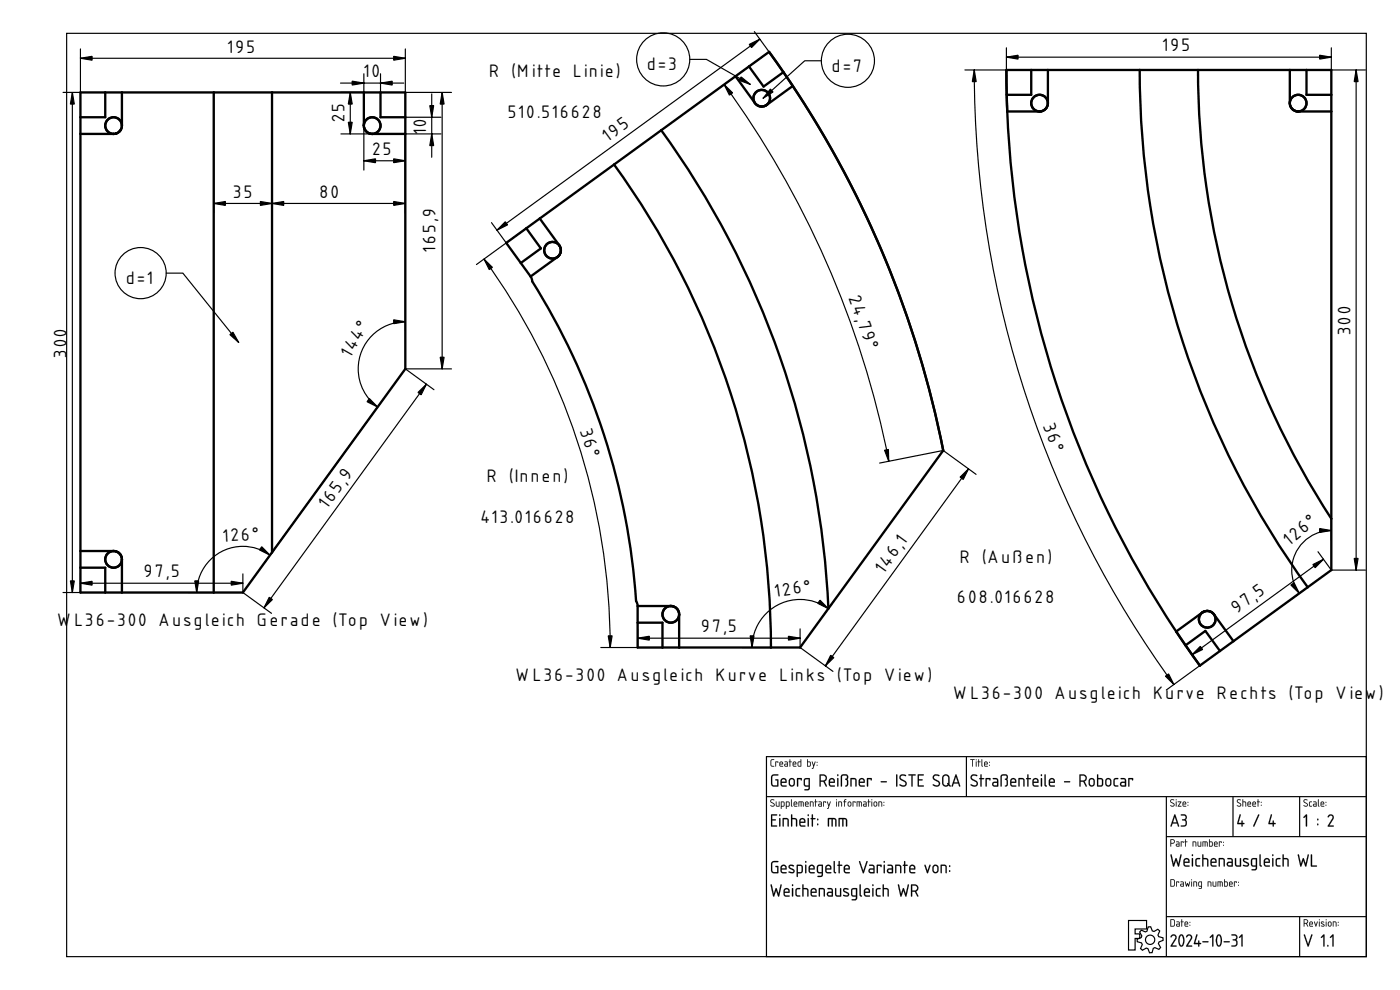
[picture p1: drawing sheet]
<svg xmlns="http://www.w3.org/2000/svg" width="420mm" height="297mm" viewBox="0 0 420 297" stroke-linecap="round" stroke-linejoin="round" font-family="sans-serif">
<defs><g id="words">
<g font-size="6.7">
<text x="68.3" y="15.8">195</text>
<text x="349" y="15.4">195</text>
<text x="109.3" y="23.2">1</text>
<text x="111.6" y="23.2">0</text>
<text x="146.8" y="23.2">R (Mitte Linie)</text>
<text x="194.2" y="21">d=3</text>
<text x="249.6" y="21.5">d=7</text>
<text x="152.4" y="35.3">510.516628</text>
<text x="103.4" y="36.7" transform="rotate(-90 103.4 36.7)">25</text>
<text x="127.9" y="40.3" transform="rotate(-90 127.9 40.3)">1</text>
<text x="127.9" y="38" transform="rotate(-90 127.9 38)">0</text>
<text x="111.8" y="46.5">25</text>
<text x="182.5" y="42.7" transform="rotate(-36 182.5 42.7)">195</text>
<text x="70" y="59.3">35</text>
<text x="95.8" y="59.3">80</text>
<text x="130.7" y="75.5" transform="rotate(-90 130.7 75.5)">165,9</text>
<text x="37.8" y="85.2">d=1</text>
<text x="254.7" y="89.5" transform="rotate(70 254.7 89.5)">24,79°</text>
<text x="405.3" y="100.6" transform="rotate(-90 405.3 100.6)">300</text>
<text x="20" y="107.4" transform="rotate(-90 20 107.4)">300</text>
<text x="105.3" y="107.4" transform="rotate(-60 105.3 107.4)">144°</text>
<text x="174" y="129.3" transform="rotate(72 174 129.3)">36°</text>
<text x="313" y="127.9" transform="rotate(69 313 127.9)">36°</text>
<text x="146.1" y="144.7">R (Innen)</text>
<text x="98.3" y="152.7" transform="rotate(-54 98.3 152.7)">165,9</text>
<text x="144.3" y="156.8">413.016628</text>
<text x="67.1" y="162.5" transform="rotate(-3 67.1 162.5)">126°</text>
<text x="387.1" y="163.7" transform="rotate(-39 387.1 163.7)">126°</text>
<text x="43.2" y="173">97,5</text>
<text x="265.3" y="172.2" transform="rotate(-54 265.3 172.2)">146,1</text>
<text x="288" y="168.9">R (Außen)</text>
<text x="232.9" y="179" transform="rotate(-8 232.9 179)">126°</text>
<text x="287.3" y="181">608.016628</text>
<text x="371.2" y="184.2" transform="rotate(-36 371.2 184.2)">97,5</text>
<text x="17.2" y="187.8">W</text>
<text x="22.3" y="187.8">L36-300 Ausgleich Gerade (Top View)</text>
<text x="210.4" y="189.5">97,5</text>
<text x="154.8" y="204.3">W L36-300 Ausgleich Kurve Links (Top View)</text>
<text x="286.1" y="209.7">W L36-300 Ausgleich Kurve Rechts (Top View)</text>
</g>
</g></defs>
<g fill="none" stroke="#000" stroke-width=".35">
<path d="M20 10h390v277h-390zM230 227h180v60h-180zM230 239h180M290 227v12M350 239v48M370 239v12M390 239v12M350 251h60M338.7 276.2h5.4v2.5h-3.4v1.5h1.4v1.4h-1.4v3.4h-2zM342.5 279.1l1.2 .5 .5-.2 .4-1.3h.7l.5 1.2 .5 .2 1.2-.7 .5 .5-.5 1.2 .2 .5 1.3 .4 .1 .7-1.3 .5-.1 .5 .6 1.2-.5 .6-1.2-.6-.5 .2-.3 1.3-.8 .1-.5-1.3-.5-.1-1.1 .6-.6-.5 .5-1.2-.2-.5-1.3-.3v-.8l1.2-.5 .2-.5-.7-1.1zM350 275h60M390 275v12"/>
<circle cx="345.2" cy="282" r="1.4"/>
</g>
<g fill="#000">
<path d="M231.4 228l.9-.2-.8 .4v1.3l.1 .3h.6l.1 .2h-.7l-.3-.3zM232.7 228.5l.9 .1-.1 .3-.1-.2h-.5l-.1 1.3zM234.2 228.8l-.1 .3h.7l-.2-.4zM234.1 228.6a.55 .55 0 0 1 .7 0 .55 .55 0 0 1 .1 .7h-.8l.1 .5 .8 .1-.7 .1a.91 .91 0 0 1-.2-1.4zM235.6 229.4l.1 .4h.5v-.5zM235.5 228.5h.7l.3 .4-.1 1.1h-.6a.44 .44 0 0 1-.4-.4 .44 .44 0 0 1 .4-.5h.4v-.3zM237 227.8l.2 .1v.6l.4 .1-.4 .1-.1 1.3-.1-1.3-.3-.1 .3-.1zM238.2 228.8l-.1 .3h.7l-.2-.4zM238.1 228.6a.55 .55 0 0 1 .7 0 .55 .55 0 0 1 .1 .7h-.8l.1 .5 .8 .1-.7 .1a.91 .91 0 0 1-.2-1.4zM239.7 228.7l-.1 .1a.63 .63 0 0 0 0 .7 .63 .63 0 0 0 .7 .3v-1.1zM239.5 228.6l.8-.1v-.6l.1-.1v2.2h-.8l-.2-.2zM242.4 228.7v1.1h.6l.1-1zM242.2 227.8l.2 .1v.6h.7l.2 .3v.8l-.3 .4-.8-.1zM243.7 228.5l.5 1.1 .3-1h.2l-.7 2.1-.4-.1 .5-.7zM245.1 229.5l.2 .2zM245.1 228.6l.2 .3z"/>
<path d="M231.4 227.9l.9-.1v.2l-.8 .1v1.4l.1 .2 .7 .1v.2h-.7l-.3-.3zM231.4 228l-.1 1.7 .3 .3h.7l-.7-.2-.2-.3 .1-1.3 .8-.4zM232.7 228.5l.9 .1-.1 .3-.1-.2h-.5l-.1 1.3zM232.7 228.5l.1 1.5 .1-1.3h.5l.1 .2 .1-.3zM234.2 228.8l-.1 .3h.7l-.2-.4zM234.2 228.8l.4-.1 .2 .5h-.7zM234.1 228.6a.56 .56 0 0 1 .7 0 .56 .56 0 0 1 .1 .8l-.8-.1 .1 .4 .8 .2-.7 .1a.92 .92 0 0 1-.2-1.4zM234.1 228.6l-.2 .4 .1 .9 1 .1-.8-.2-.1-.3v-.2h.9l-.1-.6-.4-.2zM235.6 229.4v.3l.6 .1v-.5zM235.6 229.4l.7-.1v.5h-.7zM235.5 228.5h.7l.2 .2v1.3h-.8l-.2-.2 .1-.5 .7-.2v-.3l-.7-.1zM235.5 228.5l.7 .2 .1 .5-.8 .1v.6l.9 .1v-1.2l-.2-.3zM237 227.8l.2 .1v.6l.4 .1-.4 .1-.1 1.3-.1-1.3-.3-.1 .3-.1zM237 227.8v.7l-.2 .1 .2 .1 .1 1.3 .1-1.3 .4-.1-.4-.1zM238.2 228.8l-.1 .3h.7l-.2-.4zM238.2 228.8l.4-.1 .2 .5h-.7zM238.1 228.6a.56 .56 0 0 1 .7 0 .56 .56 0 0 1 .1 .8l-.8-.1 .1 .4 .8 .2-.7 .1a.92 .92 0 0 1-.2-1.4zM238.1 228.6l-.2 .4 .1 .9 .9 .1-.7-.2-.1-.3v-.2h.8l-.1-.6-.4-.2zM239.7 228.7l-.1 1 .7 .1v-1.1zM239.7 228.7h.6v1.1l-.7-.1zM239.5 228.6l.8-.1-.1-.6 .2-.1v2.2l-.9-.1zM239.5 228.6v1.3l.9 .1v-2.2l-.1 .7zM242.4 228.7v1.1l.6-.1a.7 .7 0 0 0-.1-1zM242.4 228.7l.7 .1-.1 1h-.6zM242.2 227.8l.2 .1v.6h.7l.2 .2v1.1l-.3 .2-.8-.1zM242.2 227.8v2.1l.8 .1 .3-.4v-.8l-.2-.3h-.7zM243.7 228.5l.2 .1 .3 1 .3-1h.3l-.8 2.1-.4-.1 .3-.1 .2-.6zM243.7 228.5l.4 1.4-.2 .6-.2 .1 .3 .1 .7-2.1h-.2l-.3 1zM245.1 229.5h.2v.3l-.2-.1zM245.1 229.5l.1 .3zM245.1 228.6h.2v.3h-.2zM245.1 228.6l.2 .2z"/>
<path d="M231.7 232.6l.6-.3 1.3 .1-.2 .3-1.4 .1-.2 .5v1.9l.3 .4 1.1 .1v-1.5l-.5-.2 .2-.2 .7 .1v2.1h-1.6l-.5-.4-.1-2.4zM231.7 232.6l-.3 .6 .1 2.4 .5 .4 1.5-.1v-2l-.8 .1 .6 .1v1.6l-1.2-.1-.4-.4v-1.9l.3-.6h1.4l.1-.3h-1.2zM234.7 234l-.1 .6h1.1a.55 .55 0 0 0-.3-.7 .55 .55 0 0 0-.7 .1zM234.7 234l.8-.1 .3 .7h-1.2zM234.5 233.6l.1 .1a.93 .93 0 0 1 1.2 0 .93 .93 0 0 1 .1 1.2h-1.3l.2 .7h1.1l.2 .2-.2 .3h-.9a.92 .92 0 0 1-.8-1.3l.1-.7zM234.6 233.7l-.3 .6 .2 1.5 .5 .2h1v-.3l-1.2-.1-.2-.4v-.3l1.4-.1-.2-1.1-.6-.2zM237.3 233.9l-.2 1.2 .2 .5a.56 .56 0 0 0 .9-.6l-.2-1zM237.2 233.9l.4-.1 .5 .3 .1 .9-.2 .6a.57 .57 0 0 1-.6 0 .57 .57 0 0 1-.4-.5zM237 233.6h.1a.92 .92 0 0 1 .9-.1 .92 .92 0 0 1 .6 .8v.8a.94 .94 0 0 1-.6 .9 .94 .94 0 0 1-1-.2l-.3-.7a1.39 1.39 0 0 1 .3-1.5zM237.1 233.7l-.3 .4-.1 1a.92 .92 0 0 0 .6 .8 .92 .92 0 0 0 1-.1l.2-.7-.1-1.2-.5-.4zM239.2 233.5l1.3-.1 .2 .2-.2 .6-.2-.4h-.8l.1 2-.2 .2a3.6 3.6 0 0 1-.2-2.5zM239.2 233.5l.2 2.5 .1-.2v-2h.8l.2 .3 .1-.5zM241.7 233.9l-.1 1.5 .2 .2 .9 .1v-1.9zM241.7 233.9l1-.1v1.9l-1-.1zM241.4 233.6a1.6 1.6 0 0 1 1.7 0v2.9a1.02 1.02 0 0 1-1.7 .5l.2-.2 .9-.1 .2-.6a1.09 1.09 0 0 1-1.3-.2 1.09 1.09 0 0 1-.2-1.3zM241.4 233.7l-.2 .5 .2 1.6 1.3 .2a.73 .73 0 0 1-.3 .8 .73 .73 0 0 1-.8 0l-.1 .3h.9l.5-.3 .1-3.2-1-.1zM246.3 232.7v1.5a.93 .93 0 0 0 1.1-.1 .93 .93 0 0 0 .3-1l-.4-.3zM246.3 232.7h1l.3 .2a.67 .67 0 0 1 0 1l-.3 .3h-1zM246 232.4l.1-.1a1.74 1.74 0 0 1 1.8 .4 1.1 1.1 0 0 1-.4 1.8l.6 1.5-.3-.1-.7-1.3h-.8v1.2l-.3 .2zM246 232.4v3.6l.3-.2v-1.3h.8l.7 1.4 .3 .1-.6-1.6 .5-.4a1.06 1.06 0 0 0-.9-1.6zM249.2 234l-.1 .6h1.1a.55 .55 0 0 0-.3-.7 .55 .55 0 0 0-.7 .1zM249.2 234l.8-.1 .2 .7h-1.1zM249 233.6v.1a.93 .93 0 0 1 1.3 0 .93 .93 0 0 1 .1 1.2h-1.3l.2 .7h1.1l.2 .2-.2 .3h-.9a.92 .92 0 0 1-.8-1.3v-.7zM249.1 233.7l-.4 .6 .2 1.5 .6 .2h1v-.3l-1.3-.1-.1-.4v-.3l1.4-.1-.2-1.1-.6-.2zM251.3 233.5l.3 .1v2.2l-.2 .2-.2-.2zM251.3 233.5l.1 2.5 .2-2.4zM251.2 232.6a.26 .26 0 0 1 .5 0 .26 .26 0 0 1-.5 0zM251.3 232.4v.4h.2v-.4zM252.6 232.5l1.2-.2 .6 .3a.91 .91 0 0 1-.1 1.2l.2 .3 .1 1.2a.57 .57 0 0 1-.3 .6 .57 .57 0 0 1-.7-.1l.5-.4v-1.3l-.5-.3 .5-.3v-.6l-.3-.2-1 .1-.1 3-.2 .2-.2-.2v-2.8zM252.6 232.5l-.2 .5 .1 3 .2-3.1 .2-.2h.9a.58 .58 0 0 1 .4 .6 .58 .58 0 0 1-.5 .5l.5 .6v1l-.5 .5 .7-.2 .1-1.3a.65 .65 0 0 1 0-1.1l-.1-.6-.4-.3zM255.3 233.5l1.2-.1 .6 .7v1.7l-.2 .2-.2-.2v-1.8l-1.1-.2v2l-.2 .2a3.7 3.7 0 0 1-.1-2.5zM255.3 233.5v2.4l.2-.1v-2h.9l.3 .2 .2 2 .1-.9a1.11 1.11 0 0 0-.7-1.6zM258.2 234l-.1 .6h1.1a.55 .55 0 0 0-.3-.7 .55 .55 0 0 0-.7 .1zM258.2 234l.8-.1 .2 .7h-1.2zM258 233.6v.1a.93 .93 0 0 1 1.3 0 .93 .93 0 0 1 .1 1.2h-1.3l.1 .7h1.1l.3 .2-.3 .3h-.9a.92 .92 0 0 1-.7-1.3v-.7zM258 233.7l-.3 .6 .2 1.5 .5 .2h1.1v-.3l-1.3-.1-.2-.4v-.3l1.5-.1-.2-1.1-.7-.2zM260.2 233.5l1.2-.1 .3 .2-.2 .6-.2-.4h-.8l.1 2-.3 .2a3.6 3.6 0 0 1-.1-2.5zM260.2 233.5l.1 2.5 .2-.2v-2h.8l.2 .3 .1-.5zM264.3 234.4h1.7l.2 .2-.2 .2h-1.5zM264.4 234.4l.1 .3 1.6-.1-.1-.2zM269 232.4l.3 .2v3.2l-.2 .3-.2-.3zM269 232.4v3.4l.1 .2 .2-.2v-3.2zM270.2 232.6l.4-.3 .9 .1 .4 .2v.2l-.2 .1a.71 .71 0 0 0-1-.2 .71 .71 0 0 0-.2 .9l1.1 .6a.93 .93 0 0 1 .2 1.6 1.25 1.25 0 0 1-1.9-.5l1.4 .3 .4-.5-.1-.4-1.6-.9-.1-.5zM270.2 232.6a.91 .91 0 0 0 .2 1.5l1 .5a.64 .64 0 0 1 .3 .9 .64 .64 0 0 1-1 .1l-.6-.3v.4a1.09 1.09 0 0 0 1.4 .3 1.09 1.09 0 0 0 .5-1.4l-1.6-.9-.2-.4 .5-.6 1.2 .1a1.09 1.09 0 0 0-1.7-.2zM272.6 232.4l2-.1 .2 .2-.2 .2h-.7v3.1l-.2 .3-.2-.3v-3.1h-.9zM272.7 232.4v.2l.9 .1 .1 3.3 .2-3.3 .9-.2zM275.5 232.4h1.7l-.1 .3h-1.3v1.1h.9l.2 .2-.2 .2h-.9v1.5l1.3-.1 .1 .4h-1.8zM275.5 232.4v3.6h1.7l-.1-.3h-1.4v-1.6l1.2-.1-1.2-.2v-1.1h1.4l.1-.3zM280.2 232.6l.4-.3 .9 .1 .4 .2v.2l-.2 .1a.71 .71 0 0 0-1-.2 .71 .71 0 0 0-.2 .9l1.1 .6a.93 .93 0 0 1 .2 1.6 1.25 1.25 0 0 1-1.9-.5l1.4 .3 .4-.5-.1-.4-1.6-.9-.1-.5zM280.2 232.6a.91 .91 0 0 0 .2 1.5l1 .5a.64 .64 0 0 1 .3 .9 .64 .64 0 0 1-1 .1l-.6-.3v.4a1.09 1.09 0 0 0 1.4 .3 1.09 1.09 0 0 0 .5-1.4l-1.6-.9-.1-.4 .4-.6 1.2 .1a1.09 1.09 0 0 0-1.7-.2zM283.4 232.9l-.3 .6 .1 1.6 .3 .4 .6 .1 .3-.2-.1-.4h.3l-.1-1.8-.5-.5zM283.4 232.8a.77 .77 0 0 1 .8-.1 .77 .77 0 0 1 .4 .7v1.7l-.2-.1-.1 .1 .2 .3a.75 .75 0 0 1-.9 .3 .75 .75 0 0 1-.5-.8v-1.7zM283.1 232.6a1.14 1.14 0 0 1 1.9 .8l-.1 1.9 .5 .5-.3 .2-.4-.4-.3 .3a1.02 1.02 0 0 1-1.3-.2l-.3-.5-.1-1.8zM283 232.8l-.2 2.1a1.08 1.08 0 0 0 .7 1 1.08 1.08 0 0 0 1.2-.3l.6 .4-.4-.7v-1.9l-.2-.7a1.18 1.18 0 0 0-1.7 .1zM286.8 232.4l.3 .1 1.1 3.2-.2 .4-.4-1h-1.4l-.3 .9-.3-.1zM286.8 232.4l-1.2 3.5h.4l.2-.8h1.4l.4 .9 .1-.2-1.1-3.3zM286.9 233.1l-.6 1.6h1.2zM286.9 233l.6 1.8h-1.2z"/>
<path d="M231.7 232.6l.6-.3 1.3 .1-.2 .3-1.4 .1-.3 .5 .1 1.9 .3 .4 1.1 .1v-1.5l-.5-.2 .2-.2 .7 .1-.1 2.1h-1.5l-.5-.4-.1-2.4zM234.7 234l-.1 .6h1.1a.58 .58 0 0 0-.2-.7 .58 .58 0 0 0-.8 .1zM234.6 233.7a.92 .92 0 0 1 1.2 0 .92 .92 0 0 1 .1 1.2h-1.3l.2 .7 1.3 .2-1.1 .2a.89 .89 0 0 1-.8-1.2l.1-.7zM237.3 233.9l-.2 1.2a.57 .57 0 0 0 .6 .6 .57 .57 0 0 0 .5-.7l-.2-1.1-.4-.1zM237.1 233.6a.92 .92 0 0 1 1.4 .7v.8a.91 .91 0 0 1-.9 .9 .91 .91 0 0 1-.9-.9l.1-1zM239.2 233.5l1.3-.1 .2 .2-.2 .6-.2-.4h-.8v2l-.1 .2-.2-.2zM241.7 233.9l-.1 1.5 .2 .2 .9 .1v-1.9zM241.4 233.7l.6-.3 1 .1v3a1 1 0 0 1-1.6 .5l1.1-.3 .2-.7a1.06 1.06 0 0 1-1.2-.1 1.06 1.06 0 0 1-.3-1.3zM246.3 232.7v1.5a.96 .96 0 0 0 1.1-.1 .96 .96 0 0 0 .3-1l-.4-.4zM246 232.4h.1a1.71 1.71 0 0 1 1.8 .4 1.12 1.12 0 0 1-.4 1.7l.6 1.5-.3-.1-.7-1.3h-.8v1.2l-.3 .2zM249.2 234l-.1 .6h1.1a.58 .58 0 0 0-.3-.7 .58 .58 0 0 0-.7 .1zM249 233.7a.92 .92 0 0 1 1.3 0 .92 .92 0 0 1 .1 1.2h-1.3l.2 .7 1.3 .2-1.1 .2a.89 .89 0 0 1-.8-1.2l.1-.7zM251.3 233.5l.3 .1v2.2l-.2 .2-.2-.2zM251.2 232.6a.25 .25 0 0 1 .5 0 .25 .25 0 0 1-.5 0zM252.6 232.5l1.2-.2a.85 .85 0 0 1 .7 .6 .85 .85 0 0 1-.2 .9l.2 .3v1.2a.55 .55 0 0 1-.2 .6 .55 .55 0 0 1-.7-.1l.6-.6v-.9l-.6-.5a.57 .57 0 0 0 .6-.5 .57 .57 0 0 0-.4-.6h-.9l-.2 .2v2.9l-.2 .2-.2-.2v-2.8zM255.3 233.5a1.44 1.44 0 0 1 1.7 .5l.1 1.8-.2 .2-.2-.2v-1.8l-.3-.2h-.8v2l-.2 .2-.2-.2zM258.2 234l-.1 .6h1.1a.58 .58 0 0 0-.3-.7 .58 .58 0 0 0-.7 .1zM258 233.7a.92 .92 0 0 1 1.2 0 .92 .92 0 0 1 .2 1.2h-1.3l.1 .7 1.3 .2-1.1 .2a.89 .89 0 0 1-.7-1.2v-.7zM260.2 233.5l1.2-.1 .3 .2-.2 .6-.2-.4h-.8v2l-.2 .2-.1-.2zM264.4 234.4h1.6l.1 .2-1.6 .1zM269 232.4l.3 .2v3.2l-.2 .2-.2-.2zM270.2 232.6a1.41 1.41 0 0 1 1.7 .1l-.2 .2a.73 .73 0 0 0-1-.2 .73 .73 0 0 0-.3 .9l1.1 .6a1.02 1.02 0 0 1 .4 1.6 1.02 1.02 0 0 1-1.6 0l-.4-.2 .2-.3a.88 .88 0 0 0 1 .4 .88 .88 0 0 0 .6-.8l-1.7-1.2-.1-.4zM272.7 232.4l1.9-.1 .2 .2-.9 .2v3.1l-.2 .2-.2-.2v-3.1l-.8-.1zM275.5 232.4h1.7l-.1 .3h-1.3v1.1l1.1 .2-1.1 .2v1.5h1.3l.1 .3h-1.7zM280.2 232.6a1.41 1.41 0 0 1 1.7 .1l-.2 .2a.73 .73 0 0 0-1-.2 .73 .73 0 0 0-.3 .9l1.2 .6a1.02 1.02 0 0 1 .3 1.6 1.02 1.02 0 0 1-1.6 0l-.3-.2 .1-.3a.88 .88 0 0 0 1 .4 .88 .88 0 0 0 .6-.8l-1.7-1.2-.1-.4zM283.4 232.9l-.3 .3v1.7a.75 .75 0 0 0 .5 .7 .75 .75 0 0 0 .8-.2l-.2-.3 .2-.2 .2 .1v-1.6a.74 .74 0 0 0-.4-.6 .74 .74 0 0 0-.8 .1zM283.1 232.6a1.11 1.11 0 0 1 1.9 .8l-.1 1.9 .4 .7-.6-.4a1.11 1.11 0 0 1-1.2 .4 1.11 1.11 0 0 1-.8-1.1l.1-1.7zM286.8 232.4l.3 .1 1.1 3.3-.2 .2-.4-.9h-1.4l-.3 .9-.3-.1zM286.9 233.1l-.6 1.6h1.2z"/>
<path d="M291.2 227.8l1.3 .1-.6 .1-.1 2-.1-2h-.5zM291.2 227.8l.5 .2 .1 2 .1-2 .6-.1zM292.9 228.5l.2 .1-.1 1.4zM292.9 228.5l.1 1.5 .1-1.4zM292.8 228a.2 .2 0 0 1 .4 0 .2 .2 0 0 1-.4 0zM292.9 227.8l.1 .3zM293.6 227.8l.2 .1v.6l.5 .1-.5 .1-.1 1.3-.1-1.3-.2-.1 .2-.1zM293.6 227.8v.7l-.2 .1 .2 .1 .1 1.3 .1-1.3 .5-.1-.5-.1zM294.6 227.8l.2 .1 .1 2.1-.4-.3zM294.6 227.8v1.9l.3 .3zM295.6 228.8v.3h.6l-.2-.4zM295.6 228.8l.4-.1 .2 .5h-.7zM295.5 228.6a.56 .56 0 0 1 .8 0 .56 .56 0 0 1 0 .8l-.8-.1 .1 .4 .9 .2-.7 .1a.92 .92 0 0 1-.3-1.4zM295.5 228.6l-.2 .4 .2 .9 .9 .1-.8-.2-.1-.3v-.2h.9l-.1-.6-.4-.2zM296.9 229.5h.2v.3l-.2-.1zM296.9 229.5l.1 .3zM296.9 228.6h.2v.3h-.2zM296.9 228.6l.1 .2z"/>
<path d="M291.2 227.8l1.3 .1-.6 .1-.1 2-.1-2h-.5zM292.9 228.5l.2 .1-.1 1.4zM292.9 228a.14 .14 0 0 1 .2 0 .14 .14 0 0 1-.2 0zM293.6 227.8l.2 .1v.6l.5 .1-.5 .1-.1 1.3-.1-1.3-.2-.1 .2-.1zM294.6 227.8l.2 .1 .1 2.1-.3-.3zM295.6 228.8v.3h.6l-.2-.4zM295.5 228.6a.55 .55 0 0 1 .8 0 .55 .55 0 0 1 0 .7h-.8l.2 .5 .7 .1-.6 .1a.91 .91 0 0 1-.3-1.4zM296.9 229.5l.1 .2zM296.9 228.6l.1 .3z"/>
<path d="M291.5 232.6l.4-.3 .9 .1 .5 .2v.2l-.3 .1a.71 .71 0 0 0-.9-.2 .71 .71 0 0 0-.3 .9l1.1 .6a.93 .93 0 0 1 .3 1.6 1.25 1.25 0 0 1-1.9-.5l1.4 .3 .4-.5-.2-.4-1.5-.9-.1-.5zM291.6 232.6a.91 .91 0 0 0 .2 1.5l1 .5a.64 .64 0 0 1 .2 .9 .64 .64 0 0 1-1 .1l-.5-.3-.1 .4a1.09 1.09 0 0 0 1.4 .3 1.09 1.09 0 0 0 .5-1.4l-1.5-.9-.2-.4 .4-.6 1.2 .1a1.09 1.09 0 0 0-1.6-.2zM294.3 232.4l.3 .1v1l.6-.1 .2 .2-.8 .2v2l-.2 .3-.2-.3v-2l-.3-.2 .3-.1zM294.3 232.4v1.1l-.4 .1 .4 .2 .1 2.2 .2-2.2 .7-.2-.7-.1v-1zM295.8 233.5l1.3-.1 .2 .2-.2 .6-.2-.4h-.8l.1 2-.2 .2a3.6 3.6 0 0 1-.2-2.5zM295.9 233.5l.1 2.5 .1-.2v-2h.8l.2 .3 .1-.5zM298.2 235v.6l1 .1v-.8zM298.2 235l1-.1v.8l-1-.1zM298 233.5l1.1-.1 .5 .6v1.9l-1.1 .2a.75 .75 0 0 1-.7-.5 .75 .75 0 0 1 .2-.8l.3-.3h.9l-.1-.6-1.1-.1zM298 233.5v.2l1.2 .3v.6h-.7a.73 .73 0 0 0-.7 .4 .73 .73 0 0 0 .2 .8l1.4 .2 .2-.2-.1-2-.4-.3zM300.5 232.5l1.2-.2 .6 .3a.91 .91 0 0 1-.1 1.2l.3 .3v1.2a.57 .57 0 0 1-.3 .6 .57 .57 0 0 1-.6-.1l.5-.4-.1-1.3-.4-.3 .4-.3 .1-.6-.3-.2-1.1 .1v3l-.2 .2-.3-.2v-2.8zM300.5 232.5l-.2 .5 .2 3 .1-3.1 .3-.2h.9a.58 .58 0 0 1 .3 .6 .58 .58 0 0 1-.5 .5l.6 .6-.1 1-.5 .5 .8-.2 .1-1.3a.65 .65 0 0 1 0-1.1l-.1-.6-.5-.3zM303.7 234l-.2 .6h1.1a.55 .55 0 0 0-.2-.7 .55 .55 0 0 0-.7 .1zM303.6 234l.8-.1 .3 .7h-1.2zM303.5 233.6v.1a.93 .93 0 0 1 1.2 0 .93 .93 0 0 1 .1 1.2h-1.3l.2 .7h1.1l.2 .2-.2 .3h-.9a.92 .92 0 0 1-.8-1.3l.1-.7zM303.5 233.7l-.3 .6 .2 1.5 .5 .2h1v-.3l-1.2-.1-.2-.4v-.3l1.4-.1-.1-1.1-.7-.2zM305.7 233.5l1.3-.1 .5 .7v1.7l-.2 .2-.2-.2v-1.8l-1.1-.2v2l-.2 .2a3.7 3.7 0 0 1-.1-2.5zM305.7 233.5v2.4l.3-.1v-2h.8l.3 .2 .2 2 .2-.9a1.11 1.11 0 0 0-.7-1.6zM308.3 232.4l.4 .1-.1 1 .6-.1 .2 .2-.7 .2v2l-.2 .3-.2-.3v-2l-.4-.2 .4-.1zM308.4 232.4l-.1 1.1-.3 .1 .3 .2 .2 2.2 .2-.2-.1-2 .8-.2-.8-.1 .1-1zM310.3 234l-.1 .6h1.1a.55 .55 0 0 0-.2-.7 .55 .55 0 0 0-.7 .1zM310.3 234l.8-.1 .3 .7h-1.2zM310.1 233.6l.1 .1a.93 .93 0 0 1 1.2 0 .93 .93 0 0 1 .1 1.2h-1.3v.3l.2 .4 1.3 .1v.3l-1.1 .1-.6-.3-.2-1.5zM310.2 233.7l-.3 .6 .2 1.5 .5 .2h1v-.3l-1.2-.1-.2-.4v-.3l1.4-.1-.1-1.1-.7-.2zM312.4 233.5l.4 .1v2.2l-.2 .2-.3-.2zM312.4 233.5l.2 2.5 .1-2.4zM312.3 232.6a.3 .3 0 0 1 .6 0 .3 .3 0 0 1-.6 0zM312.4 232.4v.4h.3v-.4zM313.5 232.4l.3 .1v2.9l.4 .3a.39 .39 0 0 1-.6 .3 .39 .39 0 0 1-.2-.5zM313.5 232.4v3.1l.1 .4 .4 .1 .2-.2-.4-.4v-2.9zM315.2 234l-.1 .6h1.1a.55 .55 0 0 0-.2-.7 .55 .55 0 0 0-.7 .1zM315.2 234l.8-.1 .3 .7h-1.2zM315.1 233.6v.1a.93 .93 0 0 1 1.2 0 .93 .93 0 0 1 .1 1.2h-1.3v.3l.2 .4 1.3 .1v.3l-1.1 .1-.6-.3-.2-1.5zM315.1 233.7l-.3 .6 .2 1.5 .5 .2h1v-.3l-1.2-.1-.2-.4v-.3l1.4-.1-.1-1.1-.7-.2zM319.4 234.4h1.6l.2 .2-.2 .2h-1.5zM319.4 234.4l.1 .3 1.6-.1-.1-.2zM324.3 232.7v1.5a1 1 0 0 0 1.4-1.1l-.4-.3zM324.3 232.7h1l.3 .2a.67 .67 0 0 1 0 1l-.3 .3h-1zM324 232.4l.1-.1a1.74 1.74 0 0 1 1.8 .4 1.1 1.1 0 0 1-.4 1.8l.6 1.5-.3-.1-.7-1.3h-.8v1.2l-.3 .2zM324 232.4v3.6l.3-.2v-1.3h.8l.7 1.4 .3 .1-.7-1.6 .6-.4a1.06 1.06 0 0 0-.9-1.6zM327.3 233.9l-.2 1.2 .2 .5a.56 .56 0 0 0 .9-.6l-.2-1zM327.2 233.9l.4-.1 .5 .3 .1 .9-.2 .6a.55 .55 0 0 1-.6 0 .55 .55 0 0 1-.3-.5zM327 233.6a.94 .94 0 0 1 1.6 .7v.8a.94 .94 0 0 1-.6 .9 .94 .94 0 0 1-1-.2l-.3-.7a1.38 1.38 0 0 1 .3-1.5zM327.1 233.7l-.3 .4-.1 1a.92 .92 0 0 0 .6 .8 .92 .92 0 0 0 1-.1l.2-.7-.1-1.2-.5-.4zM329.6 233.8v1.9l.7-.1a1.22 1.22 0 0 0 .3-1.7zM329.6 233.8h.7a1.1 1.1 0 0 1 .4 1.4l-.2 .4-.9 .1zM329.3 232.4l.3 .1v.9h1l.4 .4 .1 1.7-.4 .5h-1.2l-.3-.2zM329.3 232.4v3.4l1.4 .1 .4-.6-.1-1.4-.4-.4h-1v-1zM332.2 233.9l-.1 1.2 .2 .5a.56 .56 0 0 0 .9-.6l-.2-1zM332.2 233.9l.4-.1 .5 .3 .1 .9-.3 .6a.57 .57 0 0 1-.6 0 .57 .57 0 0 1-.3-.5zM332 233.6a.92 .92 0 0 1 1-.1 .92 .92 0 0 1 .6 .8v.8a.94 .94 0 0 1-.6 .9 .94 .94 0 0 1-1-.2l-.3-.7a1.39 1.39 0 0 1 .3-1.5zM332.1 233.7l-.3 .4-.1 1a.92 .92 0 0 0 .6 .8 .92 .92 0 0 0 .9-.1l.3-.7-.1-1.2-.6-.4zM334.3 233.6l1.1-.2 .2 .4a.76 .76 0 0 0-.9 .1 .76 .76 0 0 0-.2 .9l.1 .6 1 .3-.2 .3a1.02 1.02 0 0 1-1.1-.2 1.02 1.02 0 0 1-.2-1.1zM334.4 233.7l-.2 .5 .2 1.6 1 .2 .2-.3a1.01 1.01 0 0 1-1.2-1 1.01 1.01 0 0 1 1.2-1v-.2l-.7-.1zM336.6 235v.6l1 .1v-.8zM336.6 235l1-.1v.8l-1-.1zM336.3 233.5l1.2-.1 .5 .6v1.9l-1.2 .2a.75 .75 0 0 1-.7-.5 .75 .75 0 0 1 .2-.8l.3-.3h1l-.1-.6-1.2-.1zM336.4 233.5v.2l1.2 .3v.6h-.8a.73 .73 0 0 0-.6 .4 .73 .73 0 0 0 .1 .8l1.4 .2 .2-.2-.1-2-.4-.3zM338.6 233.5l1.3-.1 .2 .2-.2 .6-.2-.4h-.7v2l-.2 .2a3.6 3.6 0 0 1-.2-2.5zM338.7 233.5l.1 2.5 .1-.2v-2h.8l.2 .3 .1-.5z"/>
<path d="M291.5 232.6a1.41 1.41 0 0 1 1.8 .1l-.3 .2a.73 .73 0 0 0-.9-.2 .73 .73 0 0 0-.3 .9l1.1 .6a1.02 1.02 0 0 1 .3 1.6 1.02 1.02 0 0 1-1.5 0l-.4-.2 .2-.3a.88 .88 0 0 0 .9 .4 .88 .88 0 0 0 .7-.8l-1.7-1.2-.1-.4zM294.3 232.4l.3 .1v1l.7 .1-.7 .2v2l-.2 .2-.2-.2v-2l-.3-.2 .3-.1zM295.8 233.5l1.3-.1 .2 .2-.2 .6-.2-.4h-.8v2l-.1 .2-.2-.2zM298.2 235l-.1 .4 .2 .2 .9 .1v-.8zM298 233.5h1.1l.5 .5v1.9l-1.1 .1a.74 .74 0 0 1-.8-.7 .74 .74 0 0 1 .8-.8h.7v-.5l-1.2-.3zM300.5 232.5l1.2-.2a.85 .85 0 0 1 .8 .6 .85 .85 0 0 1-.3 .9l.2 .3 .1 1.2a.55 .55 0 0 1-.3 .6 .55 .55 0 0 1-.6-.1l.5-.6v-.9l-.5-.5a.57 .57 0 0 0 .5-.5 .57 .57 0 0 0-.3-.6h-.9l-.2 .2-.1 2.9-.1 .2-.2-.2v-2.8zM303.7 234l-.2 .6h1.2a.58 .58 0 0 0-.3-.7 .58 .58 0 0 0-.7 .1zM303.5 233.7a.92 .92 0 0 1 1.2 0 .92 .92 0 0 1 .1 1.2h-1.3l.2 .7 1.3 .2-1.1 .2a.89 .89 0 0 1-.7-1.2v-.7zM305.7 233.5a1.44 1.44 0 0 1 1.8 .5v1.8l-.2 .2-.2-.2v-1.8l-.3-.2h-.8v2l-.2 .2-.2-.2zM308.4 232.4l.3 .1v1l.7 .1-.7 .2v2l-.2 .2-.2-.2v-2l-.4-.2 .4-.1zM310.3 234l-.1 .6h1.1a.58 .58 0 0 0-.2-.7 .58 .58 0 0 0-.8 .1zM310.2 233.7a.92 .92 0 0 1 1.2 0 .92 .92 0 0 1 .1 1.2h-1.3l.2 .7 1.3 .2-1.1 .2a.89 .89 0 0 1-.8-1.2l.1-.7zM312.4 233.5l.3 .1v2.2l-.1 .2-.2-.2zM312.4 232.6a.24 .24 0 0 1 .4 0 .24 .24 0 0 1-.4 0zM313.5 232.4l.3 .1v2.9l.3 .3a.37 .37 0 0 1-.5 .3 .37 .37 0 0 1-.1-.5zM315.2 234l-.1 .6h1.1a.58 .58 0 0 0-.2-.7 .58 .58 0 0 0-.8 .1zM315.1 233.7a.92 .92 0 0 1 1.2 0 .92 .92 0 0 1 .1 1.2h-1.3l.2 .7 1.3 .2-1.1 .2a.89 .89 0 0 1-.7-1.2v-.7zM319.4 234.4h1.6l.2 .2-1.7 .1zM324.3 232.7v1.5a.96 .96 0 0 0 1.1-.1 .96 .96 0 0 0 .3-1l-.4-.4zM324 232.4h.1a1.71 1.71 0 0 1 1.8 .4 1.12 1.12 0 0 1-.4 1.7l.6 1.5-.3-.1-.7-1.3h-.8v1.2l-.3 .2zM327.3 233.9l-.2 1.2a.57 .57 0 0 0 .6 .6 .57 .57 0 0 0 .5-.7l-.2-1.1-.4-.1zM327.1 233.6a.92 .92 0 0 1 1.4 .7v.8a.91 .91 0 0 1-.9 .9 .91 .91 0 0 1-.9-.9l.1-1zM329.6 233.8v1.9h.7a1.24 1.24 0 0 0 .3-1.8zM329.3 232.4l.3 .1v.9l1 .1 .4 .4v1.6l-.3 .4-1.2 .1-.3-.2zM332.2 233.9l-.2 1.2a.57 .57 0 0 0 .7 .6 .57 .57 0 0 0 .5-.7l-.2-1.1-.4-.1zM332 233.6a.92 .92 0 0 1 1.5 .7v.8a.91 .91 0 0 1-.9 .9 .91 .91 0 0 1-.9-.9v-1zM334.4 233.7l1-.3 .2 .3a.77 .77 0 0 0-.9 .2 .77 .77 0 0 0-.2 .9l.1 .7 1 .2-.2 .3a.99 .99 0 0 1-1.1-.2 .99 .99 0 0 1-.1-1.1zM336.6 235l-.1 .4 .2 .2 .9 .1v-.8zM336.4 233.5h1l.5 .5v1.9l-1.1 .1a.74 .74 0 0 1-.7-.7 .74 .74 0 0 1 .7-.8h.8v-.5l-1.2-.3zM338.6 233.5l1.3-.1 .2 .2-.2 .6-.2-.4h-.7v2l-.2 .2-.2-.2z"/>
<path d="M231.3 240l.8-.2 .3 .2-.1 .1a.48 .48 0 0 0-.6-.1 .48 .48 0 0 0-.2 .5l1 .8-.2 .6a.59 .59 0 0 1-.6 .2 .59 .59 0 0 1-.4-.5l.7 .2 .3-.3-1.1-.9zM231.3 240l-.1 .6 .9 .5a.35 .35 0 0 1 .2 .4 .35 .35 0 0 1-.4 .3l-.6-.2v.2a.64 .64 0 0 0 1 .2 .64 .64 0 0 0-.2-1l-.7-.4v-.3l.3-.3 .6 .1a.65 .65 0 0 0-1-.1zM232.9 240.5l.2 .1v1.1l.6 .1v-1.2l.2-.1v1.5l-1-.1zM232.9 240.5l.1 1.4 .9 .1v-1.5l-.2 .1v1.2h-.4l-.3-.1zM234.6 240.7v1.1h.5l.1-1zM234.5 240.7l.7 .1-.1 1h-.6zM234.4 240.5h.8l.3 .4-.1 1-.8 .1-.2 .7zM234.4 240.5v2.1l.1-.6h.5a.81 .81 0 0 0 .5-1 .81 .81 0 0 0-1-.5zM236.1 240.7v1.1h.5l.1-1zM236.1 240.7l.7 .1-.2 1h-.5zM235.9 240.5h.8l.3 .4-.1 1-.8 .1-.1 .7zM235.9 240.5v2.1l.2-.6h.5a.81 .81 0 0 0 .4-1 .81 .81 0 0 0-1-.5zM237.4 239.8l.2 .1 .1 2.1-.3-.3zM237.4 239.9v1.8l.3 .3-.1-2.1zM238.5 240.8l-.1 .3h.7l-.2-.4zM238.4 240.8l.5-.1 .2 .5h-.7zM238.3 240.6h.1a.56 .56 0 0 1 .7 0 .56 .56 0 0 1 .1 .8l-.8-.1v.4l.9 .2-.7 .1a.92 .92 0 0 1-.3-1.4zM238.4 240.6l-.2 .4 .1 .9 .9 .1-.7-.2-.1-.3v-.2h.8l-.1-.6-.4-.2zM239.7 240.5l1.4 .1 .1 1.4-.2-.1-.1-1.1-.4-.1-.1 1.3-.1-1.3h-.4v1.2l-.2 .1zM239.7 240.5v1.5l.1-1.3h.5l.1 1.3 .1-1.3h.4l.1 1.3 .2-.1a.91 .91 0 0 0-.8-1.4zM241.9 240.8l-.1 .3h.7l-.2-.4zM241.9 240.8l.4-.1 .2 .5h-.7zM241.8 240.6a.56 .56 0 0 1 .7 0 .56 .56 0 0 1 .1 .8l-.8-.1 .1 .4 .8 .2-.7 .1a.92 .92 0 0 1-.2-1.4zM241.8 240.6l-.2 .4 .1 .9 .9 .1-.7-.2-.1-.3v-.2h.8l-.1-.6-.4-.2zM243.1 240.5l1 .1v1.4l-.2-.1v-1.1l-.6-.1v1.2l-.2 .1zM243.1 240.5v1.5l.2-1.3 .6 .1 .2 1.2v-.7a.68 .68 0 0 0-.1-.7 .68 .68 0 0 0-.8-.1zM244.7 239.8l.2 .1v.6l.4 .1-.4 .1-.1 1.3-.1-1.3-.3-.1 .3-.1zM244.7 239.8v.7l-.2 .1 .2 .1 .1 1.3 .1-1.3 .4-.1-.4-.1zM245.8 241.4v.3l.6 .1v-.4zM245.8 241.4l.6-.1v.5h-.6zM245.7 240.5h.7l.2 .3v1.2h-.8l-.2-.2 .1-.5 .7-.2v-.3l-.7-.1zM245.7 240.5l.7 .2v.5l-.7 .1v.6l.9 .1v-1.2l-.2-.3zM247 240.5l.9 .1-.1 .3-.1-.2h-.5l-.1 1.3zM247.1 240.5v1.5l.1-1.3h.5l.1 .2 .1-.3zM248.2 240.5l.2 .1 .3 1 .4-1h.2l-.8 2.1-.3-.1 .3-.1 .1-.6zM248.2 240.5l.4 1.4-.4 .7 .3 .1 .8-2.1h-.2l-.4 1zM251 240.5l.2 .1-.1 1.4zM251 240.5l.1 1.5 .1-1.4zM251 240a.15 .15 0 0 1 .3 0 .15 .15 0 0 1-.3 0zM251 239.8l.1 .3zM251.6 240.5l1 .1 .1 1.4-.2-.1-.1-1.1-.6-.1v1.2l-.2 .1zM251.6 240.5v1.5l.2-1.3 .7 .1 .1 1.2 .1-.7a.68 .68 0 0 0-.2-.7 .68 .68 0 0 0-.8-.1zM253.4 239.9l.6-.1-.5 .7 .5 .1-.5 .1-.1 1.3-.1-1.3-.2-.1 .2-.1zM253.5 239.9l-.2 .6-.2 .1 .2 .1 .1 1.3 .1-1.3 .5-.1-.5-.1 .1-.3 .3-.4zM254.7 240.8v.8l.3 .2 .2-.2v-.7zM254.7 240.8l.6 .1v.7l-.2 .2-.5-.2zM254.6 240.6l.5-.1 .4 .3v.8l-.3 .4h-.5l-.3-.4zM254.3 241.2a.68 .68 0 0 0 1.3 0 .68 .68 0 0 0-1.3 0zM255.9 240.5l.9 .1-.1 .3-.2-.2h-.4l-.1 1.3zM255.9 240.5l.1 1.5 .1-1.3h.5l.1 .2 .1-.3zM257.1 240.5l1.4 .1 .1 1.4-.2-.1v-1.1l-.4-.1-.1 1.3-.1-1.3h-.5v1.2l-.2 .1zM257.1 240.5v1.5l.2-.1v-1.2h.5l.1 1.3 .1-1.3h.4l.1 1.3 .1-.1a.93 .93 0 0 0 0-1 .93 .93 0 0 0-1-.4zM259.3 241.4v.3l.6 .1v-.4zM259.2 241.4l.7-.1v.5h-.6zM259.1 240.5h.7l.3 .3-.1 1.2h-.8l-.2-.2 .1-.5 .8-.2-.1-.3-.7-.1zM259.1 240.5l.7 .2 .1 .5-.8 .1v.6l1 .1-.1-1.2-.2-.3zM260.6 239.8l.2 .1v.6l.5 .1-.5 .1-.1 1.3-.1-1.3-.2-.1 .2-.1zM260.6 239.8v.7l-.2 .1 .2 .1 .1 1.3 .1-1.3 .4-.1-.4-.1v-.6zM261.6 240.5l.2 .1-.2 1.4zM261.6 240.5v1.5l.1-1.4zM261.5 240a.15 .15 0 0 1 .3 0 .15 .15 0 0 1-.3 0zM261.6 239.8v.3zM262.5 240.8l-.1 .8 .4 .2 .2-.2v-.7zM262.5 240.8l.5 .1v.7l-.2 .2-.4-.2zM262.4 240.6l.5-.1 .3 .3 .1 .8-.4 .4h-.4l-.3-.4zM262 241.2a.7 .7 0 0 0 1.4 0 .7 .7 0 0 0-1.4 0zM263.7 240.5l.9 .1 .1 1.4-.2-.1v-1.1l-.7-.1 .1 1.2-.2 .1zM263.7 240.5v1.5l.1-1.3 .7 .1 .1 1.2 .1-1.1a.66 .66 0 0 0-.9-.4zM265.2 241.5h.2v.3h-.2zM265.2 241.5l.1 .2zM265.2 240.6h.2v.3h-.2zM265.2 240.6l.1 .3 .1-.2z"/>
<path d="M231.3 240a.53 .53 0 0 1 .6-.3 .53 .53 0 0 1 .4 .4 .49 .49 0 0 0-.6-.1 .49 .49 0 0 0-.3 .5l.7 .5a.59 .59 0 0 1 .1 .9 .59 .59 0 0 1-.9-.3 .44 .44 0 0 0 .7 .2 .44 .44 0 0 0 .1-.7l-.9-.5zM232.9 240.5l.1 .1 .1 1.1 .2 .1h.4v-1.2l.2-.1v1.5l-1-.1zM234.6 240.7v1.1h.5l.1-1zM234.4 240.5a.8 .8 0 0 1 1.1 .6 .8 .8 0 0 1-.9 .9l-.2 .7zM236.1 240.7v1.1h.5l.1-1zM235.9 240.5a.8 .8 0 0 1 1.1 .6 .8 .8 0 0 1-.9 .9l-.1 .7zM237.4 239.8l.2 .1 .1 2.1-.3-.3zM238.5 240.8l-.1 .3h.7l-.2-.4zM238.4 240.6a.55 .55 0 0 1 .7 0 .55 .55 0 0 1 .1 .7h-.8l.1 .5 .8 .1-.7 .1a.91 .91 0 0 1-.2-1.4zM239.7 240.5h1a1.06 1.06 0 0 1 .4 1.5l-.1-1.2-.3-.1h-.2l-.1 1.3-.1-1.3h-.4v1.2l-.2 .1zM241.9 240.8l-.1 .3h.7l-.2-.4zM241.8 240.6a.55 .55 0 0 1 .7 0 .55 .55 0 0 1 .1 .7h-.8l.1 .5 .8 .1-.7 .1a.91 .91 0 0 1-.2-1.4zM243.1 240.5a.71 .71 0 0 1 .8 0 .71 .71 0 0 1 .3 .8l-.1 .7-.2-1.2-.6-.1v1.2l-.2 .1zM244.7 239.8l.2 .1v.6l.4 .1-.4 .1-.1 1.3-.1-1.3-.3-.1 .3-.1zM245.8 241.4l.1 .4h.5v-.4zM245.7 240.5h.7l.2 .4v1.1h-.6a.44 .44 0 0 1-.5-.4 .44 .44 0 0 1 .5-.5h.4v-.3zM247.1 240.5l.8 .1-.1 .3-.1-.2h-.5l-.1 1.3zM248.2 240.5l.5 1.1 .4-1h.2l-.8 2.1-.3-.1 .4-.7zM251 240.5l.2 .1-.1 1.4zM251 240a.15 .15 0 0 1 .3 0 .15 .15 0 0 1-.3 0zM251.6 240.5a.71 .71 0 0 1 .9 0 .71 .71 0 0 1 .2 .8l-.1 .7-.1-1.2-.7-.1v1.2l-.2 .1zM253.5 239.9l.5-.1-.4 .4-.1 .3 .5 .1-.5 .1-.1 1.3-.1-1.3-.2-.1zM254.7 240.8l-.1 .7a.34 .34 0 0 0 .4 .3 .34 .34 0 0 0 .3-.4l-.1-.6zM254.6 240.6l.6-.1a.93 .93 0 0 1-.1 1.5h-.4a.96 .96 0 0 1-.1-1.4zM255.9 240.5l.9 .1-.1 .3-.2-.2h-.4l-.1 1.3zM257.1 240.5h1.1a1.06 1.06 0 0 1 .3 1.5l-.1-1.2-.2-.1h-.2l-.1 1.3-.1-1.3h-.5v1.2l-.2 .1zM259.3 241.4v.4h.6v-.4zM259.1 240.5h.7l.3 .4v1.1h-.7a.44 .44 0 0 1-.4-.4 .44 .44 0 0 1 .4-.5h.5v-.3zM260.6 239.8l.2 .1v.6l.4 .1-.4 .1-.1 1.3-.1-1.3-.2-.1 .2-.1zM261.6 240.5l.2 .1-.2 1.4zM261.5 240a.15 .15 0 0 1 .3 0 .15 .15 0 0 1-.3 0zM262.5 240.8l-.1 .7a.34 .34 0 0 0 .3 .3 .34 .34 0 0 0 .4-.4l-.2-.6zM262.4 240.6l.6-.1a.93 .93 0 0 1-.1 1.5h-.4a.96 .96 0 0 1-.1-1.4zM263.7 240.5a.71 .71 0 0 1 .8 0 .71 .71 0 0 1 .2 .8l-.1 .7-.1-1.2-.7-.1v1.2l-.1 .1zM265.2 241.5l.1 .2zM265.2 240.6l.2 .3z"/>
<path d="M231.4 244.4h1.8l-.2 .3h-1.3v1.1l1.2 .2-1.2 .2v1.5h1.3l.2 .3h-1.8zM233.9 245.5l.3 .1v2.2l-.2 .2-.2-.2zM233.8 244.6a.25 .25 0 0 1 .5 0 .25 .25 0 0 1-.5 0zM234.9 245.5a1.44 1.44 0 0 1 1.8 .5v1.8l-.2 .2-.1-.2-.1-1.8-.3-.2h-.8v2l-.1 .2-.2-.2zM237.4 244.4h.3l.1 1 .9 .1 .4 .3 .1 2.2-.3-.2-.1-1.8-.3-.2h-.7v2l-.4 .2zM240.4 246l-.2 .6h1.2a.58 .58 0 0 0-.3-.7 .58 .58 0 0 0-.7 .1zM240.2 245.7a.92 .92 0 0 1 1.2 0 .92 .92 0 0 1 .1 1.2h-1.3l.2 .7 1.3 .3-1.1 .1a.89 .89 0 0 1-.7-1.2v-.7zM242.4 245.5l.4 .1v2.2l-.2 .2-.2-.2zM242.4 244.6a.25 .25 0 0 1 .5 0 .25 .25 0 0 1-.5 0zM243.7 244.4l.3 .1v1l.7 .1-.7 .2v2l-.2 .2-.2-.2v-2l-.3-.2 .3-.1zM245.3 247.2h.2v.4h-.2zM245.3 245.7h.2v.4h-.2zM248.5 245.5l.2-.1a2.46 2.46 0 0 1 2.2 .4l.1 2.2-.3-.2-.1-1.9-.7-.1v2l-.2 .2-.1-.2v-2h-.8v2l-.2 .2-.1-.2zM251.7 245.5l.2-.1a2.46 2.46 0 0 1 2.2 .4l.1 2.2-.3-.2-.1-1.9-.7-.1v2l-.1 .2-.2-.2v-2h-.8v2l-.2 .2-.1-.2z"/>
<path d="M231.4 244.4h1.8l-.2 .3h-1.3v1.1h1l.2 .2-.2 .2h-1v1.5l1.3-.1 .2 .4h-1.8zM231.5 244.4l-.1 3.6h1.8l-.2-.3h-1.3v-1.6l1.1-.1-1.1-.2v-1.1h1.3l.2-.3zM233.9 245.5l.3 .1v2.2l-.2 .2-.2-.2zM233.9 245.5l.1 2.5 .2-2.4zM233.8 244.6a.26 .26 0 0 1 .5 0 .26 .26 0 0 1-.5 0zM233.9 244.4v.4h.2v-.4zM234.9 245.5l1.3-.1 .5 .7v1.7l-.2 .2-.2-.2v-1.8l-1.1-.2 .1 2-.2 .2a3.7 3.7 0 0 1-.2-2.5zM234.9 245.5v2.4l.3-.1v-2h.8l.4 .2 .1 2 .2-.9a1.11 1.11 0 0 0-.7-1.6zM237.4 244.4h.3l.1 1h.9l.5 .4v2.2l-.3-.2-.1-1.8-1-.2v2l-.4 .2zM237.5 244.4v3.5l.2-.1v-2h.8l.4 .2v1.8l.3 .1-.1-2.1-.4-.3h-1v-1.1zM240.4 246l-.2 .6h1.1a.55 .55 0 0 0-.2-.7 .55 .55 0 0 0-.7 .1zM240.3 246l.8-.1 .3 .7h-1.2zM240.2 245.6a.94 .94 0 0 1 1.2 .1 .94 .94 0 0 1 .1 1.2h-1.3l.2 .7h1.1l.2 .3-.2 .2h-.9a.92 .92 0 0 1-.8-1.3l.1-.7zM240.2 245.7l-.3 .6 .2 1.5 .5 .2h1v-.3l-1.2-.1-.2-.4v-.3l1.4-.1-.1-1.1-.7-.2zM242.4 245.5l.4 .1v2.2l-.2 .2-.2-.2zM242.5 245.5l.1 2.5 .1-2.4zM242.4 244.6a.26 .26 0 0 1 .5 0 .26 .26 0 0 1-.5 0zM242.5 244.4v.4h.2v-.4zM243.7 244.4l.3 .1v1l.5-.1 .3 .2-.8 .2v2l-.2 .3-.2-.3v-2l-.4-.2 .4-.1zM243.7 244.4v1.1l-.4 .1 .4 .2 .1 2.2 .2-2.2 .7-.2-.7-.1v-1zM245.2 247.1l.4 .1-.1 .4-.3-.1zM245.3 247.2v.3h.2v-.3zM245.2 245.9a.26 .26 0 0 1 .5 0 .26 .26 0 0 1-.5 0zM245.3 245.7v.4h.2v-.4zM248.5 245.4h1.8l.5 .2a3 3 0 0 1 .2 2.4l-.4-.2v-1.9l-.7-.1v2l-.2 .2-.2-.2 .1-2h-.8v2l-.3 .2zM248.5 245.5v2.5l.3-.2v-2h.8v2l.1 .2 .2-2.2 .7 .1 .1 1.9 .3 .1a2.99 2.99 0 0 0-.2-2.3zM251.7 245.4h1.8l.5 .2a3 3 0 0 1 .2 2.4l-.3-.2-.1-1.9-.7-.1 .1 2-.2 .2-.3-.2 .1-2h-.8v2l-.3 .2zM251.7 245.5v2.5l.3-.2v-2h.8v2l.2 .2 .1-2.2 .7 .1 .1 1.9 .3 .1a2.99 2.99 0 0 0-.2-2.3z"/>
<path d="M351.3 240l.8-.2 .3 .2-.1 .1a.48 .48 0 0 0-.6-.1 .48 .48 0 0 0-.2 .5l1 .8-.2 .6a.59 .59 0 0 1-.6 .2 .59 .59 0 0 1-.4-.5l.7 .2 .3-.3-1.1-.9zM351.4 240l-.2 .6 .9 .5a.35 .35 0 0 1 .2 .4 .35 .35 0 0 1-.3 .3l-.7-.2v.2a.64 .64 0 0 0 1 .2 .64 .64 0 0 0-.1-1l-.8-.4v-.3l.4-.3 .6 .1a.65 .65 0 0 0-1-.1zM352.9 240.5l.2 .1-.1 1.4zM352.9 240.5l.1 1.5 .1-1.4zM352.9 240a.15 .15 0 0 1 .3 0 .15 .15 0 0 1-.3 0zM352.9 239.8l.1 .3zM353.5 240.5h1l-.7 1.3h.6l.1 .2h-1l.7-1.3h-.6zM353.5 240.5l.1 .2h.7l-.8 1.3h1l-.1-.2h-.7l.8-1.3zM355.2 240.8l-.1 .3h.7l-.2-.4zM355.2 240.8l.4-.1 .2 .5h-.7zM355.1 240.6a.56 .56 0 0 1 .7 0 .56 .56 0 0 1 .1 .8l-.8-.1 .1 .4 .8 .2-.7 .1a.92 .92 0 0 1-.2-1.4zM355.1 240.6l-.2 .4 .1 .9 1 .1-.8-.2-.1-.3v-.2h.9l-.1-.6-.4-.2zM356.4 241.5h.2v.3h-.2zM356.4 241.5l.2 .2zM356.4 240.6h.2v.3h-.2zM356.4 240.6l.1 .3z"/>
<path d="M351.3 240a.53 .53 0 0 1 .6-.3 .53 .53 0 0 1 .4 .4 .49 .49 0 0 0-.6-.1 .49 .49 0 0 0-.2 .5l.7 .5a.59 .59 0 0 1 0 .9 .59 .59 0 0 1-.9-.3 .44 .44 0 0 0 .7 .2 .44 .44 0 0 0 .1-.7l-.9-.5zM352.9 240.5l.2 .1-.1 1.4zM352.9 240a.15 .15 0 0 1 .3 0 .15 .15 0 0 1-.3 0zM353.5 240.5h1l-.7 1.3h.6l.1 .2h-1l.7-1.3h-.6zM355.2 240.8l-.1 .3h.7l-.2-.4zM355.1 240.6a.55 .55 0 0 1 .7 0 .55 .55 0 0 1 .1 .7h-.8l.1 .5 .8 .1-.7 .1a.91 .91 0 0 1-.2-1.4zM356.4 241.5l.2 .2zM356.4 240.6l.2 .3z"/>
<path d="M351.5 252v.9h.5a.45 .45 0 0 0 .4-.5 .45 .45 0 0 0-.5-.4zM351.3 251.8h.6a.66 .66 0 0 1 .7 .7 .66 .66 0 0 1-.6 .6h-.5v.8l-.2 .1zM353.1 253.4l.1 .4h.6v-.4zM353 252.5h.7l.3 .4-.1 1.1h-.6a.44 .44 0 0 1-.4-.4 .44 .44 0 0 1 .4-.5h.5l-.1-.3zM354.4 252.5l.8 .1-.1 .3-.1-.2h-.4l-.1 1.3zM355.7 251.8l.2 .1v.6l.5 .1-.5 .1-.1 1.3-.1-1.3-.2-.1 .2-.1zM358 252.5a.71 .71 0 0 1 .8 0 .71 .71 0 0 1 .2 .8l-.1 .7-.1-1.2-.7-.1v1.2l-.1 .1zM359.4 252.5l.2 .1v1.1l.2 .1h.5v-1.2l.2-.1v1.5l-1-.1zM360.9 252.5h1.1a1.06 1.06 0 0 1 .3 1.5l-.1-1.2-.2-.1h-.2l-.1 1.3-.1-1.3h-.5v1.2l-.2 .1zM363.1 252.7v1.1h.5l.1-1zM362.9 251.8l.2 .1v.6h.6l.2 .3v.8l-.2 .4-.9-.1zM364.6 252.8l-.1 .3h.7l-.2-.4zM364.5 252.6a.55 .55 0 0 1 .8 0 .55 .55 0 0 1 0 .8h-.8l.1 .4 .8 .1-.6 .1a.91 .91 0 0 1-.3-1.4zM365.8 252.5l.9 .1-.1 .3-.1-.2h-.5l-.1 1.3zM367.1 253.5l.2 .2zM367.1 252.6l.2 .3z"/>
<path d="M351.5 252v.9l.7-.1v-.6zM351.5 252h.4a.46 .46 0 0 1 .5 .4 .46 .46 0 0 1-.4 .5h-.5zM351.3 251.8h.8l.3 .2a.67 .67 0 0 1 .1 .7 .67 .67 0 0 1-.5 .5l-.5-.1v.8l-.2 .1zM351.3 251.9v2.1l.2-.9 1-.2a.66 .66 0 0 0-.6-1.1zM353.2 253.4v.4h.6v-.4zM353.1 253.4l.7-.1v.5h-.7zM353 252.5h.7l.3 .3-.1 1.2h-.8l-.2-.2 .1-.5 .8-.2-.1-.3-.7-.1zM353 252.5l.7 .2 .1 .5-.8 .1v.6l.9 .1v-1.2l-.2-.3zM354.4 252.5l.9 .1-.2 .3-.1-.2h-.4l-.1 1.3zM354.4 252.5l.1 1.5 .1-1.3h.4l.1 .2 .1-.3zM355.7 251.8l.2 .1v.6l.5 .1-.5 .1-.1 1.3-.1-1.3-.2-.1 .2-.1zM355.7 251.9v.6l-.2 .1 .2 .1 .1 1.3 .1-1.3 .4-.1-.4-.1zM357.9 252.5l1 .1 .1 1.4-.2-.1-.1-1.1-.6-.1v1.2l-.2 .1zM358 252.5v1.5l.1-1.3 .7 .1 .1 1.2 .1-.7a.7 .7 0 0 0-.2-.8 .7 .7 0 0 0-.8 0zM359.4 252.5l.2 .1v1.1l.7 .1v-1.2l.2-.1v1.5l-1-.1zM359.4 252.5l.1 1.4 1 .1v-1.5l-.2 .1v1.2h-.5l-.2-.1zM360.9 252.5l1.4 .1 .1 1.4-.2-.1-.1-1.1-.3-.1-.1 1.3-.1-1.3h-.5v1.2l-.2 .1zM360.9 252.5v1.5l.2-1.3h.5l.1 1.3 .1-1.3h.4l.1 1.3 .1-.1a.93 .93 0 0 0 0-1 .93 .93 0 0 0-1-.4zM363.1 252.7v1.1l.6-.1v-.9zM363 252.7h.5a.73 .73 0 0 1 .2 1l-.7 .1zM362.9 251.8l.2 .1v.6h.6l.2 .3v1l-.2 .2-.9-.1zM362.9 251.8v2.1l.8 .1 .2-.4v-.8l-.2-.3h-.7zM364.6 252.8l-.1 .3h.7l-.2-.4zM364.6 252.8l.4-.1 .2 .5h-.7zM364.5 252.6a.56 .56 0 0 1 .8 0 .56 .56 0 0 1 0 .8h-.8l.1 .3 .8 .2-.6 .1a.92 .92 0 0 1-.3-1.4zM364.5 252.6l-.2 .4 .2 .9 .9 .1-.8-.2-.1-.3v-.2h.9l-.1-.6-.4-.2zM365.8 252.5l.9 .1-.1 .3-.1-.2h-.5l-.1 1.3zM365.9 252.5v1.5l.1-1.3h.5l.1 .2 .1-.3zM367.1 253.5h.2v.3h-.2zM367.1 253.5l.1 .2zM367.1 252.6h.2v.3h-.2zM367.1 252.6l.2 .2z"/>
<path d="M352.5 244.4l.3 .1 1.1 3.2-.2 .4-.4-1h-1.4l-.3 .9-.3-.1zM352.5 244.4l-1.2 3.5h.3l.3-.8h1.4l.4 .9 .2-.1-1.2-3.4zM352.6 245.1l-.6 1.6h1.1zM352.6 245l.6 1.8h-1.2zM354.4 244.4l1.2-.1 .4 .3a.88 .88 0 0 1-.2 1.4l.4 .7a1.13 1.13 0 0 1-.5 1.3 1.13 1.13 0 0 1-1.4-.2l1.4-.3a.83 .83 0 0 0 0-1 .83 .83 0 0 0-.9-.4v-.3a.7 .7 0 0 0 .8-.1 .7 .7 0 0 0 .1-.8l-1.3-.2zM354.4 244.4v.2l.9 .1a.56 .56 0 0 1 .5 .3 .56 .56 0 0 1-.1 .6l-.9 .4 .9 .3a.92 .92 0 0 1 0 1.2 .92 .92 0 0 1-1.1 .2l-.2 .3 1.5-.2 .3-1.2-.4-.6a1.01 1.01 0 0 0 .2-1.4 1.01 1.01 0 0 0-1.4-.2z"/>
<path d="M352.5 244.4l.3 .1 1 3.3-.1 .2-.4-.9h-1.4l-.3 .9-.3-.1zM352.6 245.1l-.6 1.6h1.1zM354.4 244.4a1.07 1.07 0 0 1 1.5 .1 1.07 1.07 0 0 1-.1 1.5 1.18 1.18 0 0 1 .2 1.7 1.18 1.18 0 0 1-1.6 .1l.2-.1a.85 .85 0 0 0 1.2-.6 .85 .85 0 0 0-1-1v-.2a.67 .67 0 0 0 .9-.2 .67 .67 0 0 0-.1-.9l-1.2-.2z"/>
<path d="M351.3 256.4l.4 .1 .5 2.7 .8-1.8 .7 1.8 .5-2.7 .4-.1-.8 3.6-.3-.1-.6-1.7-.5 1.7-.3 .1zM351.3 256.4l.7 3.5h.4l.5-1.8 .6 1.8 .3 .1 .7-3.6-.2 .1-.6 2.8-.7-1.8-.8 1.8-.6-2.8zM355.6 258l-.1 .6h1.1a.55 .55 0 0 0-.2-.7 .55 .55 0 0 0-.7 .1zM355.6 258l.8-.1 .3 .7h-1.2zM355.5 257.7a.94 .94 0 0 1 1.2 0 .94 .94 0 0 1 .1 1.2h-1.3l.2 .7h1.1l.2 .3-.2 .2h-.9a.92 .92 0 0 1-.8-1.3l.1-.7zM355.5 257.7l-.3 .6 .2 1.5 .5 .2h1v-.3l-1.2-.1-.2-.4v-.3l1.4-.1-.1-1.1-.7-.2zM357.7 257.5l.4 .1v2.2l-.2 .2-.2-.2zM357.7 257.5l.2 2.5 .1-2.4zM357.7 256.6a.26 .26 0 0 1 .5 0 .26 .26 0 0 1-.5 0zM357.8 256.4v.4h.2v-.4zM358.9 257.6l1.1-.2 .2 .2-.2 .2a.68 .68 0 0 0-.8 .1 .68 .68 0 0 0-.1 .9l.1 .7 1 .2-.2 .3a1.02 1.02 0 0 1-1.1-.2 1.02 1.02 0 0 1-.2-1.1zM358.9 257.7l-.1 .5v1.4l.5 .4h.8v-.3l-1-.2v-1.3a.59 .59 0 0 1 .9-.4l.1-.3zM360.8 256.4h.3l.1 1h.9l.5 .4v2.2l-.3-.2-.1-1.8-1-.2v2l-.4 .2zM360.9 256.4v3.5l.2-.1v-2h.8l.4 .2v1.8l.3 .1-.1-2.1-.4-.3h-1v-1.1zM363.8 258l-.2 .6h1.1a.55 .55 0 0 0-.2-.7 .55 .55 0 0 0-.7 .1zM363.7 258l.8-.1 .3 .7h-1.2zM363.6 257.7a.94 .94 0 0 1 1.2 0 .94 .94 0 0 1 .1 1.2h-1.3l.2 .7h1.1l.2 .3-.2 .2h-.9a.92 .92 0 0 1-.8-1.3l.1-.7zM363.6 257.7l-.3 .6 .2 1.5 .5 .2h1v-.3l-1.2-.1-.2-.4v-.3l1.4-.1-.1-1.1-.7-.2zM365.8 257.5l1.3-.1 .5 .7v1.7l-.2 .2-.2-.2v-1.8l-1.1-.2v2l-.2 .2a3.7 3.7 0 0 1-.1-2.5zM365.8 257.5v2.4l.3-.1v-2h.8l.3 .2v1.8l.2 .2 .2-.9a1.11 1.11 0 0 0-.7-1.6zM368.6 259v.6l1 .1v-.8zM368.6 259l1-.1v.8l-1-.1zM368.4 257.5l1.1-.1 .5 .6v1.9l-1.1 .2a.75 .75 0 0 1-.7-.5 .75 .75 0 0 1 .1-.8l.4-.3h.9l-.1-.6-1.1-.1zM368.4 257.5v.2l1.2 .3v.6h-.7a.73 .73 0 0 0-.7 .4 .73 .73 0 0 0 .2 .8l1.4 .2 .2-.2-.1-2-.4-.3zM370.6 257.5l.4 .2v1.7l1.1 .3v-2.1l.3-.1v2.5h-1.3l-.4-.3zM370.7 257.5l-.1 .2a2.43 2.43 0 0 0 .4 2.2l1.4 .1 .1-2.3-.2-.2-.2 .1v2.1h-.8l-.3-.3v-1.8zM373.2 257.6l.1-.1a.87 .87 0 0 1 1.3 .4l-.2 .1a.55 .55 0 0 0-.5-.2 .55 .55 0 0 0-.5 .4l1.1 .6a.68 .68 0 0 1 .3 .8 .68 .68 0 0 1-.8 .4l-1-.3 .2-.2 1.1 .1 .2-.2-1.3-.9-.2-.4zM373.2 257.6l-.2 .5 .2 .4 1.3 .9-.2 .3-1.2-.2a1.35 1.35 0 0 0 1.5 .4l.2-.8-1.4-1 .1-.3 1 .1 .1-.2-.9-.2zM375.9 257.9l-.1 1.5 .2 .2 .9 .1v-1.9zM375.9 257.9l1-.1v1.9l-1-.1zM375.6 257.6a1.6 1.6 0 0 1 1.7 0v2.9a1.02 1.02 0 0 1-1.7 .5l.2-.2 .9-.1 .2-.6a1.09 1.09 0 0 1-1.3-.2 1.09 1.09 0 0 1-.2-1.2zM375.6 257.7l-.2 .5 .2 1.6 1.3 .2a.73 .73 0 0 1-.3 .8 .73 .73 0 0 1-.8 0l-.1 .3h.9l.5-.3 .1-3.2-1-.1zM378 256.4l.4 .1v2.9l.3 .3a.39 .39 0 0 1-.5 .3 .39 .39 0 0 1-.2-.5zM378 256.4v3.1l.1 .4 .4 .1 .2-.2-.4-.4v-2.9zM379.8 258l-.2 .6h1.1a.55 .55 0 0 0-.2-.7 .55 .55 0 0 0-.7 .1zM379.7 258l.8-.1 .3 .7h-1.2zM379.6 257.7a.94 .94 0 0 1 1.2 0 .94 .94 0 0 1 .1 1.2h-1.3l.2 .7h1.1l.2 .3-.2 .2h-.9a.92 .92 0 0 1-.8-1.3l.1-.7zM379.6 257.7l-.3 .6 .2 1.5 .5 .2h1v-.3l-1.2-.1-.2-.4v-.3l1.5-.1-.2-1.1-.7-.2zM381.8 257.5l.4 .1v2.2l-.2 .2-.2-.2zM381.9 257.5l.1 2.5 .2-.2v-2.2zM381.8 256.4h.3v.4h-.3zM381.9 256.4v.4h.2v-.4zM383 257.6l1.1-.2 .2 .4a.76 .76 0 0 0-.9 .1 .76 .76 0 0 0-.2 .9l.1 .7 1 .2-.2 .3a.96 .96 0 0 1-1.3-.7zM383.1 257.7l-.3 1.6 .2 .5 1.1 .2 .1-.3a1.01 1.01 0 0 1-1.1-1 1.01 1.01 0 0 1 1.1-1l-.1-.2zM384.9 256.4h.3l.1 1h.9l.5 .4v2.2l-.3-.2-.1-1.8-1-.2v2l-.4 .2zM385 256.4v3.5l.3-.1-.1-2h.8l.4 .2v1.8l.3 .1-.1-2.1-.4-.3h-1l.1-1zM389.5 256.4l.4 .1 .5 2.7 .8-1.8 .6 1.8 .6-2.7 .4-.1-.8 3.6-.3-.1-.6-1.7-.5 1.7-.3 .1zM389.5 256.4l.7 3.5h.4l.5-1.8 .6 1.8 .3 .1 .7-3.6-.2 .1-.6 2.8-.7-1.8-.8 1.8-.6-2.8zM393.4 256.4l.4 .1v3.2l1.2-.1 .2 .4h-1.8zM393.5 256.4v3.6h1.7l-.2-.3h-1.3v-3.2z"/>
<path d="M351.3 256.4l.3 .1 .6 2.7 .8-1.8 .7 1.8 .6-2.7 .3-.1-.8 3.6-.3-.1-.6-1.7-.5 1.7-.3 .1zM355.6 258l-.1 .6h1.1a.58 .58 0 0 0-.2-.7 .58 .58 0 0 0-.8 .1zM355.5 257.7a.92 .92 0 0 1 1.2 0 .92 .92 0 0 1 .1 1.2h-1.3l.2 .7 1.3 .3-1.1 .1a.89 .89 0 0 1-.7-1.2v-.7zM357.7 257.5l.3 .1v2.2l-.1 .2-.2-.2zM357.7 256.6a.24 .24 0 0 1 .4 0 .24 .24 0 0 1-.4 0zM358.9 257.7l1.1-.3 .1 .3a.77 .77 0 0 0-.9 .2 .77 .77 0 0 0-.1 .9v.7l1 .2-.1 .3a.99 .99 0 0 1-1.1-.2 .99 .99 0 0 1-.2-1.1zM360.8 256.4h.3l.1 1 .9 .1 .5 .3v2.2l-.3-.2-.1-1.8-.3-.2h-.7v2l-.4 .2zM363.8 258l-.2 .6h1.2a.58 .58 0 0 0-.3-.7 .58 .58 0 0 0-.7 .1zM363.6 257.7a.92 .92 0 0 1 1.2 0 .92 .92 0 0 1 .1 1.2h-1.3l.2 .7 1.3 .3-1.1 .1a.89 .89 0 0 1-.7-1.2v-.7zM365.8 257.5a1.44 1.44 0 0 1 1.8 .5v1.8l-.2 .2-.2-.2v-1.8l-.3-.2h-.8v2l-.2 .2-.2-.2zM368.6 259l-.1 .4 .2 .2 .9 .1v-.8zM368.4 257.5h1.1l.5 .5v1.9l-1.1 .1a.74 .74 0 0 1-.8-.7 .74 .74 0 0 1 .8-.8h.7v-.5l-1.2-.3zM370.7 257.5l.3 .2v1.7l.3 .3h.8v-2.1l.2-.1 .2 .2-.1 2.3h-1.1a.84 .84 0 0 1-.7-1.1zM373.2 257.6a.97 .97 0 0 1 1.4 .3l-.1 .1a.82 .82 0 0 0-1.1 .1l1.1 .7a.71 .71 0 0 1 .2 1 .71 .71 0 0 1-1 .2l-.6-.2 .2-.3a.65 .65 0 0 0 .7 .2 .65 .65 0 0 0 .4-.5l-1.2-.7-.2-.4zM375.9 257.9l-.1 1.5 .2 .2 .9 .1v-1.9zM375.6 257.7l.6-.3 1 .1 .1 3a1 1 0 0 1-1.7 .5l1.1-.3 .2-.7a1.06 1.06 0 0 1-1.2-.1 1.06 1.06 0 0 1-.3-1.2zM378 256.4l.3 .1v2.9l.4 .3a.37 .37 0 0 1-.5 .3 .37 .37 0 0 1-.2-.5zM379.8 258l-.2 .6h1.2a.58 .58 0 0 0-.3-.7 .58 .58 0 0 0-.7 .1zM379.6 257.7a.92 .92 0 0 1 1.2 0 .92 .92 0 0 1 .1 1.2h-1.3l.2 .7 1.3 .3-1.1 .1a.89 .89 0 0 1-.7-1.2v-.7zM381.8 257.5l.4 .1v2.2l-.2 .2-.2-.2zM381.8 256.6a.25 .25 0 0 1 .5 0 .25 .25 0 0 1-.5 0zM383 257.7l1.1-.3 .2 .3a.77 .77 0 0 0-.9 .2 .77 .77 0 0 0-.2 .9v.7l1.1 .2-.2 .3a.99 .99 0 0 1-1.1-.2 .99 .99 0 0 1-.2-1.1zM385 256.4h.2l.1 1 .9 .1 .5 .3v2.2l-.3-.2-.1-1.8-.3-.2h-.7v2l-.3 .2zM389.5 256.4l.3 .1 .6 2.7 .8-1.8 .6 1.8 .7-2.7 .3-.1-.8 3.6-.3-.1-.6-1.7-.5 1.7-.3 .1zM393.5 256.4l.3 .1v3.2h1.2l.2 .3h-1.7z"/>
<path d="M371.3 240l.8-.2 .3 .2-.1 .1a.48 .48 0 0 0-.6-.1 .48 .48 0 0 0-.2 .5l1 .8-.2 .6a.59 .59 0 0 1-.6 .2 .59 .59 0 0 1-.4-.5l.7 .2 .3-.3-1.1-.9zM371.4 240l-.2 .6 .9 .5a.35 .35 0 0 1 .2 .4 .35 .35 0 0 1-.3 .3l-.7-.2v.2a.64 .64 0 0 0 1 .2 .64 .64 0 0 0-.1-1l-.8-.4v-.3l.4-.3 .6 .1a.65 .65 0 0 0-1-.1zM372.9 239.8h.2v.7h.6l.3 .2v1.3l-.2-.1-.1-1.1-.6-.1v1.2l-.2 .1zM372.9 239.8v2.2l.2-.1v-1.2h.4l.3 .1 .1 1.2v-1.3l-.8-.2zM374.7 240.8l-.1 .3h.7l-.2-.4zM374.6 240.8l.5-.1 .2 .5h-.7zM374.5 240.6h.1a.56 .56 0 0 1 .7 0 .56 .56 0 0 1 .1 .8l-.8-.1v.4l.9 .2-.7 .1a.92 .92 0 0 1-.3-1.4zM374.6 240.6l-.2 .4 .1 .9 .9 .1-.7-.2-.1-.3v-.2h.8l-.1-.6-.4-.2zM376.1 240.8v.3h.6l-.2-.4zM376.1 240.8l.5-.1 .2 .5h-.8zM376 240.6a.56 .56 0 0 1 .8 0 .56 .56 0 0 1 0 .8l-.7-.1v.4l.9 .2-.7 .1a.92 .92 0 0 1-.3-1.4zM376 240.6l-.1 .4 .1 .9 .9 .1-.7-.2-.2-.3v-.2h.9l-.1-.6-.4-.2zM377.5 239.8l.2 .1-.1 .6 .5 .1-.4 .1-.1 1.3-.2-1.3-.2-.1 .2-.1zM377.5 239.8v.7l-.3 .1 .3 .1 .1 1.3v-1.3l.5-.1-.5-.1zM378.4 241.5h.2v.3h-.2zM378.4 241.5l.2 .2zM378.4 240.6h.2v.3h-.2zM378.4 240.6l.1 .3z"/>
<path d="M371.3 240a.53 .53 0 0 1 .6-.3 .53 .53 0 0 1 .4 .4 .49 .49 0 0 0-.6-.1 .49 .49 0 0 0-.2 .5l.7 .5a.59 .59 0 0 1 0 .9 .59 .59 0 0 1-.9-.3 .44 .44 0 0 0 .7 .2 .44 .44 0 0 0 .1-.7l-.9-.5zM372.9 239.8h.2v.7h.6l.2 .2 .1 1.3-.2-.1-.1-1.1-.2-.1h-.4v1.2l-.2 .1zM374.7 240.8l-.1 .3h.7l-.2-.4zM374.6 240.6a.55 .55 0 0 1 .7 0 .55 .55 0 0 1 .1 .7h-.8l.1 .5 .8 .1-.7 .1a.91 .91 0 0 1-.2-1.4zM376.1 240.8v.3h.6l-.1-.4zM376 240.6a.55 .55 0 0 1 .8 0 .55 .55 0 0 1 0 .7h-.7l.1 .5 .8 .1-.7 .1a.91 .91 0 0 1-.3-1.4zM377.5 239.8l.2 .1v.6l.4 .1-.4 .1-.1 1.3-.2-1.3-.2-.1 .2-.1zM378.4 241.5l.2 .2zM378.4 240.6l.2 .3z"/>
<path d="M372.1 244.3l.3 .2-.7 2.4h.9l.2-.7 .1 .7 .6 .2-.6 .2-.2 .7-.1-.7h-1.1l-.2-.2zM372.1 244.4l-.8 2.7 1.3 .2 .1 .7 .2-.8 .6-.1-.6-.2v-.6l-.3-.1v.7h-.9l.6-2.4zM377.6 244.4h.3v.2l-1.4 3.3-.4 .1zM377.7 244.4l-1.5 3.6 .2-.1 1.5-3.3zM381.4 244.3l.4 .2-.7 2.4h.8l.2-.7 .2 .7 .6 .2-.6 .2-.2 .7-.2-.7h-1.1l-.2-.2zM381.5 244.4l-.8 2.7 1.3 .2 .1 .7 .2-.8 .6-.1-.6-.2-.1-.6-.2-.1v.7h-1l.7-2.4z"/>
<path d="M372.1 244.4l.3 .1-.7 2.4h.9l.2-.7 .1 .7 .6 .2-.6 .2-.2 .7-.1-.7-1.3-.2zM377.6 244.4h.3v.2l-1.4 3.3-.4 .1zM381.5 244.4l.2 .1-.6 2.4h.8l.2-.7 .2 .7 .6 .2-.6 .2-.2 .7-.2-.7-1.2-.2z"/>
<path d="M391.3 240l.8-.2 .3 .2-.1 .1a.48 .48 0 0 0-.6-.1 .48 .48 0 0 0-.2 .5l1 .8-.2 .6a.59 .59 0 0 1-.6 .2 .59 .59 0 0 1-.4-.5l.7 .2 .3-.3-1.1-.9zM391.4 240l-.2 .6 .9 .5a.35 .35 0 0 1 .2 .4 .35 .35 0 0 1-.3 .3l-.7-.2v.2a.64 .64 0 0 0 1 .2 .64 .64 0 0 0-.1-1l-.8-.4v-.3l.4-.3 .6 .1a.65 .65 0 0 0-1-.1zM393 240.6l.7-.1v.2h-.4a.76 .76 0 0 0 0 1.1h.4l-.1 .2a.7 .7 0 0 1-.8-.2 .7 .7 0 0 1 0-.9zM393 240.6l-.1 1.1 .4 .3h.4l-.1-.2a.63 .63 0 0 1-.6-.4 .63 .63 0 0 1 .2-.7l.5-.1zM394.3 241.4v.3l.6 .1v-.4zM394.3 241.4l.6-.1v.5h-.6zM394.2 240.5h.7l.2 .3v1.2h-.8l-.3-.2 .1-.5 .8-.2-.1-.4h-.6zM394.2 240.5l.7 .2v.5l-.7 .1v.6l.9 .1-.1-1.4zM395.6 239.8l.2 .1 .1 2.1-.4-.3zM395.6 239.9v1.8l.3 .3-.1-2.1zM396.6 240.8l-.1 .3h.7l-.2-.4zM396.6 240.8l.4-.1 .2 .5h-.7zM396.5 240.6a.56 .56 0 0 1 .8 0 .56 .56 0 0 1 0 .8l-.8-.1 .1 .4 .8 .2-.6 .1a.92 .92 0 0 1-.3-1.4zM396.5 240.6l-.2 .4 .1 .9 1 .1-.8-.2-.1-.3v-.2h.9l-.1-.6-.4-.2zM397.8 241.5h.2v.3h-.2zM397.9 241.5l.1 .2zM397.8 240.6h.2v.3h-.2zM397.9 240.6v.3z"/>
<path d="M391.3 240a.53 .53 0 0 1 .6-.3 .53 .53 0 0 1 .4 .4 .49 .49 0 0 0-.6-.1 .49 .49 0 0 0-.2 .5l.7 .5a.59 .59 0 0 1 0 .9 .59 .59 0 0 1-.9-.3 .44 .44 0 0 0 .7 .2 .44 .44 0 0 0 .1-.7l-.9-.5zM393 240.6l.6-.1 .1 .2a.44 .44 0 0 0-.5 0 .44 .44 0 0 0-.1 .5v.5l.6 .2a.55 .55 0 0 1-.7 0 .55 .55 0 0 1-.1-.6zM394.3 241.4l.1 .4h.5v-.4zM394.2 240.5h.7l.2 .4v1.1h-.7a.44 .44 0 0 1-.4-.4 .44 .44 0 0 1 .5-.5h.4v-.3zM395.6 239.8l.2 .1 .1 2.1-.4-.3zM396.6 240.8l-.1 .3h.7l-.2-.4zM396.5 240.6a.55 .55 0 0 1 .7 0 .55 .55 0 0 1 .1 .7h-.8l.1 .5 .8 .1-.6 .1a.91 .91 0 0 1-.3-1.4zM397.9 241.5l.1 .2zM397.9 240.6l.1 .3z"/>
<path d="M391.9 244.4l.4 .1v3.3l-.2 .2-.2-.2v-2.9l-.5 .5-.3-.1zM391.9 244.4l-.7 1 .7-.5a5.2 5.2 0 0 0 .2 3.1l.2-.2v-3.3zM395.3 247.1l.4 .1-.1 .4-.3-.1zM395.4 247.2v.3h.2v-.3zM395.3 245.9a.26 .26 0 0 1 .5 0 .26 .26 0 0 1-.5 0zM395.4 245.7v.4h.2v-.4zM398.7 244.6l.1-.1a.87 .87 0 0 1 1.3 .2l.1 .9-1.3 2.1h1.2l.2 .3h-1.8v-.3l1.3-2.1a.58 .58 0 0 0-.3-.9 .58 .58 0 0 0-.8 .5l-.3-.1zM398.7 244.6l-.2 .5h.3a.56 .56 0 0 1 .4-.4 .56 .56 0 0 1 .6 .2l.1 .5-1.4 2.6h1.7l-.1-.3h-1.2l1.2-1.9a.94 .94 0 0 0-.4-1.4z"/>
<path d="M391.9 244.4l.4 .1v3.3l-.2 .2-.2-.2v-2.9l-.5 .5-.2-.1zM395.3 247.2h.3v.4h-.3zM395.3 245.7h.3v.4h-.3zM398.7 244.6a.92 .92 0 0 1 1.3-.1 .92 .92 0 0 1 .1 1.3l-1.2 1.9h1.2l.1 .3h-1.7l1.3-2.4a.63 .63 0 0 0-.3-.9 .63 .63 0 0 0-.9 .5l-.1-.1z"/>
<path d="M231.7 258.6l.6-.3 1.3 .1-.2 .3-1.4 .1-.2 .5v1.9l.3 .4 1.1 .1v-1.5l-.5-.2 .2-.2 .7 .1v2.1h-1.6l-.5-.4-.1-2.4zM231.7 258.6l-.3 .6 .1 2.4 .5 .4 1.5-.1v-2l-.8 .1 .6 .1v1.6l-1.2-.1-.4-.4v-1.9l.3-.6h1.4l.1-.3h-1.2zM234.7 260l-.1 .6h1.1a.55 .55 0 0 0-.3-.7 .55 .55 0 0 0-.7 .1zM234.7 260l.8-.1 .3 .7h-1.2zM234.5 259.7a.94 .94 0 0 1 1.3 0 .94 .94 0 0 1 .1 1.2h-1.3l.2 .7h1.1l.2 .3-.2 .2h-.9a.92 .92 0 0 1-.8-1.3l.1-.7zM234.6 259.7l-.3 .6 .2 1.5 .5 .2h1v-.3l-1.2-.1-.2-.4v-.3l1.4-.1-.2-1.1-.6-.2zM236.8 259.6l.1-.1a.87 .87 0 0 1 1.4 .4l-.2 .1a.55 .55 0 0 0-.6-.2 .55 .55 0 0 0-.4 .4l1 .6a.68 .68 0 0 1 .4 .8 .68 .68 0 0 1-.9 .4l-1-.3 .2-.2 1.1 .1 .2-.2-1.3-.9-.2-.4zM236.8 259.6l-.1 .5 .1 .4 1.4 .9-.3 .3-1.2-.2a1.35 1.35 0 0 0 1.5 .4 .61 .61 0 0 0 .3-.6 .61 .61 0 0 0-.4-.5l-1.1-.5a.53 .53 0 0 1 .4-.6 .53 .53 0 0 1 .6 .2h.2v-.3l-.9-.1zM239.5 259.8v1.9l.9-.1 .2-.3-.1-1.4zM239.4 259.8h1l.2 .2v1.3l-.2 .4h-1zM239.1 259.5h1.3l.6 .7-.1 1.4-.4 .4h-1v.9l-.2 .3-.2-.3zM239.2 259.5v3.6l.2-.2v-.9h.9a1.36 1.36 0 0 0 .6-1.8 1.36 1.36 0 0 0-1.7-.7zM241.7 259.5l.3 .1v2.2l-.2 .2-.2-.2zM241.7 259.5l.1 2.5 .2-2.4zM241.6 258.6a.26 .26 0 0 1 .5 0 .26 .26 0 0 1-.5 0zM241.7 258.4v.4h.2v-.4zM243.2 260l-.2 .6h1.1a.55 .55 0 0 0-.2-.7 .55 .55 0 0 0-.7 .1zM243.1 260l.8-.1 .3 .7h-1.2zM243 259.7a.94 .94 0 0 1 1.2 0 .94 .94 0 0 1 .1 1.2h-1.3l.2 .7h1.1l.2 .3-.2 .2h-.9a.92 .92 0 0 1-.8-1.3l.1-.7zM243 259.7l-.3 .6 .2 1.5 .5 .2h1v-.3l-1.2-.1-.2-.4v-.3l1.5-.1-.2-1.1-.7-.2zM245.6 259.9l-.1 1.5 .2 .2 .9 .1v-1.9zM245.6 259.9l1.1-.1v1.9l-1.1-.1zM245.3 259.6a1.6 1.6 0 0 1 1.7 0v2.9a1.02 1.02 0 0 1-1.7 .5l.2-.2 .9-.1 .2-.6a1.09 1.09 0 0 1-1.2-.2 1.09 1.09 0 0 1-.3-1.2zM245.4 259.7l-.2 .5 .1 1.6 1.3 .2a.73 .73 0 0 1-.2 .8 .73 .73 0 0 1-.9 0l-.1 .3h.9l.6-.3 .1-3.2-1.1-.1zM248.2 260l-.2 .6h1.1a.55 .55 0 0 0-.2-.7 .55 .55 0 0 0-.7 .1zM248.1 260l.8-.1 .3 .7h-1.2zM248 259.7a.94 .94 0 0 1 1.2 0 .94 .94 0 0 1 .1 1.2h-1.3l.2 .7h1.1l.2 .3-.2 .2h-.9a.92 .92 0 0 1-.8-1.3l.1-.7zM248 259.7l-.3 .6 .2 1.5 .5 .2h1v-.3l-1.2-.1-.2-.4v-.3l1.4-.1-.1-1.1-.7-.2zM250.2 258.4l.4 .1v2.9l.3 .3a.39 .39 0 0 1-.5 .3 .39 .39 0 0 1-.2-.5zM250.3 258.4l-.1 3.1 .1 .4 .4 .1 .2-.2-.4-.4v-2.9zM251.7 258.4l.4 .1-.1 1 .6-.1 .2 .2-.8 .2 .1 2-.3 .3-.2-.3 .1-2-.4-.2 .4-.1zM251.7 258.4v1.1l-.4 .1 .4 .2 .1 2.2 .2-2.2 .8-.2-.8-.1v-1zM253.7 260l-.1 .6h1.1a.55 .55 0 0 0-.3-.7 .55 .55 0 0 0-.7 .1zM253.7 260l.8-.1 .2 .7h-1.1zM253.5 259.7a.94 .94 0 0 1 1.3 0 .94 .94 0 0 1 .1 1.2h-1.3l.2 .7h1l.3 .3-.3 .2h-.9a.92 .92 0 0 1-.7-1.3v-.7zM253.6 259.7l-.4 .6 .2 1.5 .5 .2h1.1v-.3l-1.3-.1-.1-.4v-.3l1.4-.1-.2-1.1-.7-.2zM257.8 258.4l.4 .1 .9 2.8 .9-2.8 .3-.1-1.1 3.6-.3-.1zM257.9 258.4l1 3.5 .3 .1 1.1-3.6-.3 .1-.9 2.9-1-2.9zM261.1 261v.6l1 .1v-.8zM261.1 261l1-.1v.8l-1-.1zM260.9 259.5l1.1-.1 .5 .6v1.9l-1.2 .2a.75 .75 0 0 1-.6-.5 .75 .75 0 0 1 .1-.8l.4-.3h.9l-.1-.6-1.1-.1zM260.9 259.5v.2l1.2 .3v.6h-.7a.73 .73 0 0 0-.7 .4 .73 .73 0 0 0 .2 .8l1.4 .2 .2-.2-.1-2-.4-.3zM263.2 259.5l1.2-.1 .2 .2-.2 .6-.2-.4h-.7v2l-.2 .2a3.6 3.6 0 0 1-.1-2.5zM263.2 259.5l.1 2.5 .2-.2v-2h.8l.1 .3 .2-.5zM265.2 259.5l.4 .1v2.2l-.2 .2-.2-.2zM265.3 259.5l.1 2.5 .1-2.4zM265.2 258.6a.26 .26 0 0 1 .5 0 .26 .26 0 0 1-.5 0zM265.3 258.4v.4h.2v-.4zM266.7 261l-.1 .6 1 .1v-.8zM266.6 261l1.1-.1v.8l-1.1-.1zM266.4 259.5l1.1-.1 .5 .6v1.9l-1.1 .2a.75 .75 0 0 1-.7-.5 .75 .75 0 0 1 .2-.8l.3-.3h.9l-.1-.6-1.1-.1zM266.4 259.5v.2l1.2 .3 .1 .6h-.8a.73 .73 0 0 0-.7 .4 .73 .73 0 0 0 .2 .8l1.4 .2 .2-.2-.1-2-.4-.3zM268.7 259.5l1.3-.1 .5 .7v1.7l-.2 .2-.2-.2v-1.8l-1.1-.2v2l-.2 .2a3.7 3.7 0 0 1-.1-2.5zM268.7 259.5v2.4l.3-.1v-2h.8l.3 .2 .2 2 .2-.9a1.11 1.11 0 0 0-.7-1.6zM271.3 258.4l.4 .1v1l.5-.1 .2 .2-.7 .2v2l-.2 .3-.2-.3v-2l-.4-.2 .4-.1zM271.4 258.4l-.1 1.1-.3 .1 .3 .2 .2 2.2 .1-2.2 .8-.2-.8-.1v-1zM273.3 260l-.1 .6h1.1a.55 .55 0 0 0-.2-.7 .55 .55 0 0 0-.7 .1zM273.3 260l.8-.1 .3 .7h-1.2zM273.2 259.7a.94 .94 0 0 1 1.2 0 .94 .94 0 0 1 .1 1.2h-1.3l.2 .7h1.1l.2 .3-.2 .2h-.9a.92 .92 0 0 1-.8-1.3l.1-.7zM273.2 259.7l-.3 .6 .2 1.5 .5 .2h1v-.3l-1.2-.1-.2-.4v-.3l1.4-.1-.1-1.1-.7-.2zM277.5 259.5l.3 .1 .6 1.7 .5-1.7 .2-.2 .2 .2-.9 2.5zM277.5 259.5l.9 2.5 .8-2.4h-.3l-.5 1.8-.6-1.8zM280.4 259.9l-.2 1.2 .3 .5a.56 .56 0 0 0 .8-.6l-.2-1zM280.4 259.9l.4-.1 .5 .3v.9l-.2 .6a.57 .57 0 0 1-.6 0 .57 .57 0 0 1-.3-.5zM280.2 259.6a.94 .94 0 0 1 1.5 .7v.8a.94 .94 0 0 1-.6 .9 .94 .94 0 0 1-1-.2l-.3-.7a1.38 1.38 0 0 1 .4-1.5zM280.2 259.7l-.3 .4v1a.92 .92 0 0 0 .5 .8 .92 .92 0 0 0 1-.1l.2-.7-.1-1.2-.5-.4zM282.3 259.5l1.3-.1 .6 .7v1.7l-.2 .2-.3-.2v-1.8l-1.1-.2 .1 2-.2 .2a3.7 3.7 0 0 1-.2-2.5zM282.4 259.5v2.4l.2-.1v-2h.8l.4 .2 .2 2 .1-.9a1.11 1.11 0 0 0-.7-1.6zM284.8 261.1l.4 .1-.1 .4-.3-.1zM284.9 261.2v.3h.2v-.3zM284.8 259.9a.26 .26 0 0 1 .5 0 .26 .26 0 0 1-.5 0zM284.9 259.7v.4h.2v-.4z"/>
<path d="M231.7 258.6l.6-.3 1.3 .1-.2 .3-1.4 .1-.3 .5 .1 1.9 .3 .4 1.1 .1v-1.5l-.5-.2 .2-.2 .7 .1-.1 2.1h-1.5l-.5-.4-.1-2.4zM234.7 260l-.1 .6h1.1a.58 .58 0 0 0-.2-.7 .58 .58 0 0 0-.8 .1zM234.6 259.7a.92 .92 0 0 1 1.2 0 .92 .92 0 0 1 .1 1.2h-1.3l.2 .7 1.3 .3-1.1 .1a.89 .89 0 0 1-.8-1.2l.1-.7zM236.8 259.6a.97 .97 0 0 1 1.5 .3l-.2 .1a.82 .82 0 0 0-1.1 .1l1.1 .7a.71 .71 0 0 1 .2 1 .71 .71 0 0 1-1 .2l-.6-.2 .2-.3a.65 .65 0 0 0 .7 .2 .65 .65 0 0 0 .5-.5l-1.3-.7-.2-.4zM239.5 259.8v1.9l.9-.1 .2-.3v-1.2l-.2-.3zM239.1 259.5a1.38 1.38 0 0 1 1.8 .5v.3a1.27 1.27 0 0 1-.6 1.7h-.8l-.1 1.1h-.3zM241.7 259.5l.3 .1v2.2l-.2 .2-.2-.2zM241.6 258.6a.25 .25 0 0 1 .5 0 .25 .25 0 0 1-.5 0zM243.2 260l-.2 .6h1.2a.58 .58 0 0 0-.3-.7 .58 .58 0 0 0-.7 .1zM243 259.7a.92 .92 0 0 1 1.2 0 .92 .92 0 0 1 .1 1.2h-1.3l.2 .7 1.3 .3-1.1 .1a.89 .89 0 0 1-.7-1.2v-.7zM245.6 259.9l-.1 1.5 .2 .2 .9 .1v-1.9zM245.4 259.7l.5-.3 1 .1 .1 3a1 1 0 0 1-1.7 .5l1.1-.3 .2-.7a1.06 1.06 0 0 1-1.2-.1 1.06 1.06 0 0 1-.2-1.2zM248.2 260l-.2 .6h1.2a.58 .58 0 0 0-.3-.7 .58 .58 0 0 0-.7 .1zM248 259.7a.92 .92 0 0 1 1.2 0 .92 .92 0 0 1 .1 1.2h-1.3l.2 .7 1.3 .3-1.1 .1a.89 .89 0 0 1-.7-1.2v-.7zM250.2 258.4l.3 .1v2.9l.4 .3a.37 .37 0 0 1-.5 .3 .37 .37 0 0 1-.2-.5zM251.7 258.4l.3 .1v1l.8 .1-.8 .2v2l-.2 .2-.1-.2v-2l-.4-.2 .4-.1zM253.7 260l-.1 .6h1.1a.58 .58 0 0 0-.3-.7 .58 .58 0 0 0-.7 .1zM253.5 259.7a.92 .92 0 0 1 1.3 0 .92 .92 0 0 1 .1 1.2h-1.3l.1 .7 1.4 .3-1.2 .1a.89 .89 0 0 1-.7-1.2v-.7zM257.8 258.4l.4 .1 .9 2.8 .9-2.8 .3-.1-1.1 3.6-.3-.1zM261.1 261l-.1 .4 .2 .2 .9 .1v-.8zM260.9 259.5h1.1l.5 .5v1.9l-1.2 .1a.74 .74 0 0 1-.7-.7 .74 .74 0 0 1 .8-.8h.7v-.5l-1.2-.3zM263.2 259.5l1.2-.1 .2 .2-.2 .6-.2-.4h-.7v2l-.2 .2-.2-.2zM265.2 259.5l.4 .1v2.2l-.2 .2-.2-.2zM265.2 258.6a.25 .25 0 0 1 .5 0 .25 .25 0 0 1-.5 0zM266.6 261v.4l.2 .2 .8 .1v-.8zM266.4 259.5h1.1l.5 .5v1.9l-1.1 .1a.74 .74 0 0 1-.7-.7 .74 .74 0 0 1 .7-.8h.7v-.5l-1.2-.3zM268.7 259.5a1.44 1.44 0 0 1 1.8 .5v1.8l-.2 .2-.2-.2v-1.8l-.3-.2h-.8v2l-.2 .2-.1-.2zM271.4 258.4l.3 .1v1l.7 .1-.7 .2v2l-.2 .2-.2-.2v-2l-.4-.2 .4-.1zM273.3 260l-.1 .6h1.1a.58 .58 0 0 0-.2-.7 .58 .58 0 0 0-.8 .1zM273.2 259.7a.92 .92 0 0 1 1.2 0 .92 .92 0 0 1 .1 1.2h-1.3l.2 .7 1.3 .3-1.1 .1a.89 .89 0 0 1-.7-1.2v-.7zM277.5 259.5l.3 .1 .6 1.7 .5-1.7h.4l-.9 2.4zM280.4 259.9l-.2 1.2a.57 .57 0 0 0 .6 .6 .57 .57 0 0 0 .5-.7l-.2-1.1-.3-.1zM280.2 259.6a.92 .92 0 0 1 1.5 .7v.8a.91 .91 0 0 1-1 .9 .91 .91 0 0 1-.9-.9l.1-1zM282.3 259.5a1.44 1.44 0 0 1 1.8 .5v1.8l-.1 .2-.2-.2v-1.8l-.4-.2h-.8v2l-.1 .2-.2-.2zM284.9 261.2h.2v.4h-.2zM284.9 259.7h.2v.4h-.2z"/>
<path d="M231.3 265.4l.3 .1 .6 2.7 .7-1.8 .7 1.8 .6-2.7 .4-.1-.8 3.6-.3-.1-.6-1.7-.5 1.7-.3 .1zM231.3 265.4l.7 3.5h.4l.5-1.8 .6 1.8 .3 .1 .7-3.6-.3 .1-.6 2.8-.7-1.8-.7 1.8-.6-2.8zM235.6 267l-.1 .6h1.1a.55 .55 0 0 0-.2-.7 .55 .55 0 0 0-.7 .1zM235.6 267l.8-.1 .3 .7h-1.2zM235.5 266.7a.94 .94 0 0 1 1.2 0 .94 .94 0 0 1 .1 1.2h-1.3l.2 .7h1.1l.2 .3-.2 .2h-.9a.92 .92 0 0 1-.8-1.3l.1-.7zM235.5 266.7l-.3 .6 .2 1.5 .5 .2h1v-.3l-1.2-.1-.2-.4v-.3l1.4-.1-.1-1.1-.7-.2zM237.7 266.5l.4 .1v2.2l-.2 .2-.3-.2zM237.7 266.5l.2 2.5 .1-2.4zM237.6 265.6a.3 .3 0 0 1 .6 0 .3 .3 0 0 1-.6 0zM237.7 265.4v.4h.3v-.4zM238.9 266.6l1.1-.2 .1 .4a.76 .76 0 0 0-.8 .1 .76 .76 0 0 0-.2 .9v.7l1 .2-.1 .3a1.02 1.02 0 0 1-1.1-.2 1.02 1.02 0 0 1-.2-1.1zM238.9 266.7l-.2 .5 .2 1.6 1.1 .2 .1-.3a1.01 1.01 0 0 1-1.2-1 1.01 1.01 0 0 1 1.2-1l-.1-.2zM240.8 265.4h.3v1h1l.5 .4v2.2l-.4-.2v-1.8l-1-.2v2l-.4 .2zM240.9 265.4l-.1 3.5 .3-.1v-2h.7l.4 .2 .1 1.8 .3 .2-.1-2.2-.4-.3h-1v-1.1zM243.7 267l-.1 .6h1.1a.55 .55 0 0 0-.2-.7 .55 .55 0 0 0-.7 .1zM243.7 267l.8-.1 .3 .7h-1.2zM243.6 266.7a.93 .93 0 0 1 1.2 0 .93 .93 0 0 1 .1 1.2h-1.3l.2 .7h1.1l.2 .3-.2 .2h-.9a.92 .92 0 0 1-.8-1.3l.1-.7zM243.6 266.7l-.3 .6 .2 1.5 .5 .2h1v-.3l-1.2-.1-.2-.4v-.3l1.4-.1-.1-1.1-.7-.2zM245.8 266.5l1.2-.1 .6 .7v1.7l-.2 .2-.2-.2v-1.8l-1.1-.2v2l-.2 .2a3.7 3.7 0 0 1-.1-2.5zM245.8 266.5v2.4l.3-.1v-2h.8l.3 .2 .2 2 .1-.9a1.11 1.11 0 0 0-.6-1.6zM248.6 268v.6l1 .1v-.8zM248.6 268l1-.1v.8l-1-.1zM248.4 266.5l1.1-.1 .5 .6v1.9l-1.2 .2a.75 .75 0 0 1-.6-.5 .75 .75 0 0 1 .1-.8l.3-.3h1l-.1-.6-1.1-.1zM248.4 266.5v.2l1.2 .3v.6h-.8a.73 .73 0 0 0-.6 .4 .73 .73 0 0 0 .1 .8l1.5 .2 .2-.2-.1-2-.4-.3zM250.6 266.5l.4 .2v1.7l1.1 .3v-2.1l.3-.1v2.5h-1.3l-.4-.3zM250.7 266.5l-.1 .2a2.43 2.43 0 0 0 .4 2.2l1.4 .1v-2.3l-.1-.2-.2 .1v2.1h-.8l-.3-.3-.1-1.7zM253.2 266.6l.1-.1a.87 .87 0 0 1 1.3 .4l-.2 .1a.55 .55 0 0 0-.6-.2 .55 .55 0 0 0-.4 .4l1 .6a.68 .68 0 0 1 .4 .8 .68 .68 0 0 1-.8 .4l-1-.3 .2-.2 1.1 .1 .2-.2-1.3-.9-.2-.4zM253.2 266.6l-.2 .5 .2 .4 1.3 .9-.2 .3-1.2-.2a1.35 1.35 0 0 0 1.5 .4h-.1a.61 .61 0 0 0 .3-.6 .61 .61 0 0 0-.4-.5l-1-.5a.53 .53 0 0 1 .4-.6 .53 .53 0 0 1 .6 .2h.2l-.1-.3-.8-.1zM255.9 266.9l-.1 1.5 .2 .2 .9 .1v-1.9zM255.9 266.9l1-.1v1.9l-1.1-.1zM255.6 266.6a1.6 1.6 0 0 1 1.7 0v2.9a1.02 1.02 0 0 1-1.7 .5l.2-.2 .9-.1 .2-.6a1.09 1.09 0 0 1-1.3-.2 1.09 1.09 0 0 1-.2-1.2zM255.6 266.7l-.2 .5 .2 1.6 1.3 .2a.73 .73 0 0 1-.3 .8 .73 .73 0 0 1-.8 0l-.1 .3h.8l.6-.3 .1-3.2-1.1-.1zM258 265.4l.4 .1v2.9l.3 .3a.39 .39 0 0 1-.5 .3 .39 .39 0 0 1-.3-.5zM258 265.4v3.1l.1 .4 .4 .1 .2-.1-.4-.5v-2.9zM259.7 267l-.1 .6h1.1a.55 .55 0 0 0-.2-.7 .55 .55 0 0 0-.7 .1zM259.7 267l.8-.1 .3 .7h-1.2zM259.6 266.7a.93 .93 0 0 1 1.2 0 .93 .93 0 0 1 .1 1.2h-1.3l.2 .7h1.1l.2 .3-.2 .2h-.9a.92 .92 0 0 1-.8-1.3l.1-.7zM259.6 266.7l-.3 .6 .2 1.5 .5 .2h1v-.3l-1.2-.1-.2-.4v-.3l1.4-.1-.1-1.1-.7-.2zM261.8 266.5l.4 .1v2.2l-.2 .2-.2-.2zM261.8 266.5l.2 2.5 .1-2.4zM261.8 265.6a.26 .26 0 0 1 .5 0 .26 .26 0 0 1-.5 0zM261.9 265.4v.4h.2v-.4zM263 266.6l1.1-.2 .2 .4a.76 .76 0 0 0-.9 .1 .76 .76 0 0 0-.2 .9l.1 .7 1 .2-.2 .3a1.02 1.02 0 0 1-1.1-.2 1.02 1.02 0 0 1-.2-1.1zM263 266.7l-.1 .5 .1 1.6 1.1 .2 .1-.3a1.01 1.01 0 0 1-1.2-1 1.01 1.01 0 0 1 1.2-1l-.1-.2zM264.9 265.4h.3l.1 1h.9l.5 .4v2.2l-.3-.2-.1-1.8-1-.2v2l-.4 .2zM265 265.4v3.5l.2-.1v-2h.8l.4 .2v1.8l.3 .2-.1-2.2-.4-.3h-1v-1.1zM269.5 265.4l.3 .1 .6 2.7 .7-1.8 .7 1.8 .6-2.7 .4-.1-.8 3.6-.3-.1-.6-1.7-.5 1.7-.3 .1zM269.5 265.4l.7 3.5h.4l.5-1.8 .6 1.8 .3 .1 .7-3.6-.3 .1-.6 2.8-.7-1.8-.7 1.8-.6-2.8zM273.8 265.7v1.5a.93 .93 0 0 0 1-.1 .93 .93 0 0 0 .3-1l-.4-.3zM273.7 265.7h1l.3 .2a.67 .67 0 0 1 .1 1.1l-.4 .2h-1zM273.4 265.4l.2-.1a1.74 1.74 0 0 1 1.8 .4 1.1 1.1 0 0 1-.5 1.8l.7 1.5-.4-.1-.6-1.3h-.9l.1 1.2-.4 .2zM273.5 265.4v3.6l.2-.2v-1.3h.9l.7 1.4 .2 .1-.6-1.5 .6-.5a1.06 1.06 0 0 0-.9-1.6z"/>
<path d="M231.3 265.4l.3 .1 .6 2.7 .7-1.8 .7 1.8 .6-2.7 .3-.1-.7 3.6-.3-.1-.6-1.7-.5 1.7-.3 .1zM235.6 267l-.1 .6h1.1a.58 .58 0 0 0-.2-.7 .58 .58 0 0 0-.8 .1zM235.5 266.7a.92 .92 0 0 1 1.2 0 .92 .92 0 0 1 .1 1.2h-1.3l.2 .7 1.3 .3-1.1 .1a.89 .89 0 0 1-.8-1.2l.1-.7zM237.7 266.5l.3 .1v2.2l-.1 .2-.2-.2zM237.7 265.6a.24 .24 0 0 1 .4 0 .24 .24 0 0 1-.4 0zM238.9 266.7l1.1-.3 .1 .3a.77 .77 0 0 0-.9 .2 .77 .77 0 0 0-.1 .9v.7l1 .2-.1 .3a.99 .99 0 0 1-1.1-.2 .99 .99 0 0 1-.2-1.1zM240.8 265.4h.3v1l1 .1 .4 .3 .1 2.2-.3-.2-.1-1.8-.4-.2h-.7v2l-.3 .2zM243.7 267l-.1 .6h1.1a.58 .58 0 0 0-.2-.7 .58 .58 0 0 0-.8 .1zM243.6 266.7a.92 .92 0 0 1 1.2 0 .92 .92 0 0 1 .1 1.2h-1.3l.2 .7 1.3 .3-1.1 .1a.89 .89 0 0 1-.7-1.2v-.7zM245.8 266.5a1.44 1.44 0 0 1 1.7 .5l.1 1.8-.2 .2-.2-.2v-1.8l-.3-.2h-.8v2l-.2 .2-.2-.2zM248.6 268l-.1 .4 .2 .2 .9 .1v-.8zM248.4 266.5h1.1l.5 .5v1.9l-1.2 .1a.74 .74 0 0 1-.7-.7 .74 .74 0 0 1 .7-.8h.8v-.5l-1.2-.3zM250.7 266.5l.3 .2v1.7l.3 .3h.8v-2.1l.2-.1 .1 .2v2.3h-1.1a.84 .84 0 0 1-.7-1.1zM253.2 266.6a.97 .97 0 0 1 1.4 .3l-.1 .1a.82 .82 0 0 0-1.1 .1l1 .7a.71 .71 0 0 1 .3 1 .71 .71 0 0 1-1 .2l-.7-.2 .3-.3a.65 .65 0 0 0 .6 .2 .65 .65 0 0 0 .5-.5l-1.2-.7-.2-.4zM255.9 266.9l-.1 1.5 .2 .2 .9 .1v-1.9zM255.6 266.7l.5-.3 1.1 .1v3a1 1 0 0 1-1.6 .5l1.1-.3 .2-.7a1.06 1.06 0 0 1-1.2-.1 1.06 1.06 0 0 1-.3-1.2zM258 265.4l.3 .1v2.9l.3 .3a.37 .37 0 0 1-.4 .3 .37 .37 0 0 1-.2-.5zM259.7 267l-.1 .6h1.1a.58 .58 0 0 0-.2-.7 .58 .58 0 0 0-.8 .1zM259.6 266.7a.92 .92 0 0 1 1.2 0 .92 .92 0 0 1 .1 1.2h-1.3l.2 .7 1.3 .3-1.1 .1a.89 .89 0 0 1-.7-1.2v-.7zM261.8 266.5l.3 .1v2.2l-.1 .2-.2-.2zM261.8 265.6a.24 .24 0 0 1 .4 0 .24 .24 0 0 1-.4 0zM263 266.7l1.1-.3 .1 .3a.77 .77 0 0 0-.9 .2 .77 .77 0 0 0-.1 .9v.7l1 .2-.1 .3a.99 .99 0 0 1-1.1-.2 .99 .99 0 0 1-.2-1.1zM264.9 265.4h.3l.1 1 .9 .1 .4 .3 .1 2.2-.3-.2-.1-1.8-.3-.2h-.7v2l-.4 .2zM269.5 265.4l.3 .1 .6 2.7 .7-1.8 .7 1.8 .6-2.7 .3-.1-.7 3.6-.3-.1-.6-1.7-.5 1.7-.3 .1zM273.8 265.7v1.5a.96 .96 0 0 0 1-.1 .96 .96 0 0 0 .4-1l-.5-.4zM273.4 265.4h.2a1.71 1.71 0 0 1 1.8 .4 1.12 1.12 0 0 1-.5 1.7l.7 1.5-.3-.1-.7-1.3h-.9v1.2l-.3 .2z"/>
<path d="M351.5 264v1.8h.7l.2-.3-.1-1.3zM351.3 263.8l1 .1 .2 .2 .1 1.4-.3 .5h-1zM353 264.5l.9 .1-.1 .3-.1-.2h-.5l-.1 1.3zM354.4 265.4l.1 .4h.6v-.4zM354.3 264.5h.7l.3 .4-.1 1.1h-.6a.44 .44 0 0 1-.4-.4 .44 .44 0 0 1 .4-.5h.5l-.1-.3zM355.6 264.5l.5 1.1 .3-.7 .3 .6 .4-1-.3 1.5-.4-.7-.4 .7zM357.6 264.5l.1 .1-.1 1.4zM357.5 264a.15 .15 0 0 1 .3 0 .15 .15 0 0 1-.3 0zM358.2 264.5a.71 .71 0 0 1 .8 0 .71 .71 0 0 1 .2 .8l-.1 .7-.1-1.2-.6-.1v1.2l-.2 .1zM359.9 264.8v.9l.6 .1v-1.1zM359.8 264.6h.9v1.8l-.2 .3h-.7l.7-.3v-.4a.74 .74 0 0 1-.8-.2 .74 .74 0 0 1-.1-.9zM362.5 264.5a.71 .71 0 0 1 .8 0 .71 .71 0 0 1 .2 .8l-.1 .7-.1-1.2-.7-.1v1.2l-.1 .1zM363.9 264.5l.2 .1v1.1l.3 .1h.4v-1.2l.2-.1v1.5l-1-.1zM365.4 264.5h1.1a1.06 1.06 0 0 1 .3 1.5l-.1-1.2-.2-.1h-.2l-.1 1.3-.1-1.3h-.5v1.2l-.2 .1zM367.6 264.7v1.1h.5l.1-1zM367.4 263.8l.2 .1v.6h.6l.2 .3 .1 .8-.3 .4-.8-.1zM369.1 264.8v.3h.6l-.2-.4zM369 264.6a.55 .55 0 0 1 .8 0 .55 .55 0 0 1 0 .8h-.7l.1 .4 .7 .1-.6 .1a.91 .91 0 0 1-.3-1.4zM370.4 264.5l.8 .1-.1 .3-.1-.2h-.5l-.1 1.3zM371.6 265.5l.2 .2zM371.6 264.6l.2 .3z"/>
<path d="M351.5 264v1.8h.6l.3-.3-.1-1.3zM351.5 264l.9 .2v1.3l-.2 .3h-.7zM351.3 263.8h1l.3 .3v1.4l-.3 .5h-1zM351.3 263.9v2.1h1l.3-.5-.1-1.4-.2-.2zM353 264.5l.9 .1-.1 .3-.1-.2h-.5l-.1 1.3zM353 264.5l.1 1.5 .1-1.3h.5l.1 .2 .1-.3zM354.5 265.4v.4h.6v-.4zM354.4 265.4l.7-.1v.5h-.7zM354.3 264.5h.7l.3 .3-.1 1.2h-.8l-.2-.2 .1-.5 .8-.2-.1-.3-.7-.1zM354.3 264.5l.7 .2 .1 .5-.8 .1v.6l.9 .1v-1.2l-.2-.3zM355.6 264.5l.2 .1 .3 1 .3-.7 .3 .6 .2-.9 .2-.1-.3 1.5-.4-.7-.4 .7zM355.7 264.5l.3 1.5 .4-.7 .4 .7 .3-1.5-.4 1.1-.3-.7-.3 .7zM357.5 264.5l.3 .1-.2 1.4zM357.6 264.5v1.5l.1-1.4zM357.5 264a.15 .15 0 0 1 .3 0 .15 .15 0 0 1-.3 0zM357.6 263.8l.1 .3zM358.2 264.5l1 .1v1.4l-.2-.1v-1.1l-.6-.1v1.2l-.2 .1zM358.2 264.5v1.5l.1-1.3 .7 .1 .1 1.2 .1-.7a.7 .7 0 0 0-.2-.8 .7 .7 0 0 0-.8 0zM359.9 264.8v.9l.6 .1v-1.1zM359.9 264.7h.6v1.1h-.6zM359.7 264.6l1-.1v1.8a.56 .56 0 0 1-.4 .4 .56 .56 0 0 1-.5-.2l.6-.1 .1-.4a.74 .74 0 0 1-.9-.2 .74 .74 0 0 1 0-.9zM359.8 264.6l-.1 1.3 .8 .1v.4l-.7 .3h.7l.2-.4v-1.8zM362.5 264.5l.9 .1 .1 1.4-.2-.1v-1.1l-.7-.1 .1 1.2-.2 .1zM362.5 264.5v1.5l.1-1.3 .7 .1 .1 1.2 .1-.7a.7 .7 0 0 0-.2-.8 .7 .7 0 0 0-.8 0zM363.9 264.5l.2 .1 .1 1.1 .6 .1v-1.2l.2-.1v1.5l-1-.1zM364 264.5v1.4l1 .1v-1.5l-.2 .1v1.2h-.4l-.3-.1zM365.4 264.5l1.4 .1 .1 1.4-.2-.1v-1.1l-.4-.1-.1 1.3-.1-1.3h-.5v1.2l-.2 .1zM365.5 264.5l-.1 1.5 .2-1.3h.5l.1 1.3 .1-1.3h.4l.1 1.3 .1-.1a.93 .93 0 0 0 0-1 .93 .93 0 0 0-.9-.4zM367.6 264.7v1.1l.6-.1a.7 .7 0 0 0-.2-1zM367.6 264.7l.6 .1-.1 1h-.5zM367.4 263.8l.2 .1v.6h.6l.3 .3-.1 1-.2 .2-.9-.1zM367.4 263.8v2.1l.8 .1 .2-.4v-.8l-.2-.3h-.6zM369.1 264.8v.3h.6l-.2-.4zM369.1 264.8l.5-.1 .1 .5h-.7zM369 264.6a.56 .56 0 0 1 .8 0 .56 .56 0 0 1 0 .8h-.7v.3l.9 .2-.7 .1a.92 .92 0 0 1-.3-1.4zM369 264.6l-.1 .4 .1 .9 .9 .1-.7-.2-.2-.3v-.2h.9l-.1-.6-.4-.2zM370.3 264.5l.9 .1-.1 .3-.1-.2h-.5l-.1 1.3zM370.4 264.5v1.5l.1-1.3h.5l.1 .2 .1-.3zM371.6 265.5h.2v.3h-.2zM371.6 265.5l.2 .2zM371.6 264.6h.2v.3h-.2zM371.6 264.6l.2 .2z"/>
<path d="M351.5 276v1.8h.7l.2-.3-.1-1.3zM351.3 275.8l1 .1 .2 .2 .1 1.4-.3 .5h-1zM353.2 277.4l.1 .4h.5v-.4zM353.1 276.5h.7l.3 .4-.1 1.1h-.6a.44 .44 0 0 1-.5-.4 .44 .44 0 0 1 .5-.5h.4v-.3zM354.6 275.8l.2 .1v.6l.4 .1-.4 .1-.1 1.3-.1-1.3-.3-.1 .3-.1zM355.8 276.8l-.1 .3h.7l-.2-.4zM355.7 276.6a.55 .55 0 0 1 .7 0 .55 .55 0 0 1 .1 .8h-.8l.1 .4 .8 .1-.7 .1a.91 .91 0 0 1-.2-1.4zM357 277.5l.2 .2zM357 276.6l.2 .3z"/>
<path d="M351.5 276v1.8h.6l.3-.3-.1-1.3zM351.5 276l.9 .2v1.3l-.2 .3h-.7zM351.3 275.8h1l.3 .3v1.4l-.3 .5h-1zM351.3 275.9v2.1h1l.3-.5-.1-1.3-.2-.3zM353.2 277.4v.3l.6 .1v-.4zM353.2 277.4l.7-.1v.5h-.7zM353.1 276.5h.7l.2 .3v1.2h-.8l-.2-.2 .1-.5 .7-.2v-.3l-.7-.1zM353.1 276.5l.7 .2 .1 .5-.8 .1v.6l.9 .1v-1.2l-.2-.3zM354.6 275.8l.2 .1v.6l.4 .1-.4 .1-.1 1.3-.1-1.3-.3-.1 .3-.1zM354.6 275.9v.6l-.3 .1 .3 .1 .1 1.3 .1-1.3 .4-.1-.4-.1zM355.8 276.8l-.1 .3h.7l-.2-.4zM355.8 276.8l.4-.1 .2 .5h-.7zM355.7 276.6a.56 .56 0 0 1 .7 0 .56 .56 0 0 1 .1 .8h-.8l.1 .3 .8 .2-.7 .1a.92 .92 0 0 1-.2-1.4zM355.7 276.6l-.2 .4 .1 .9 .9 .1-.7-.2-.1-.3v-.2h.8l-.1-.6-.4-.2zM357 277.5h.2v.3h-.2zM357 277.5l.2 .2zM357 276.6h.2v.3h-.2zM357 276.6l.2 .3z"/>
<path d="M391.5 276v.9a.56 .56 0 0 0 .7 0 .56 .56 0 0 0 .1-.7zM391.3 275.9l.7-.1a.66 .66 0 0 1 .6 .6 .66 .66 0 0 1-.4 .7l.4 .9-.6-.9h-.5v.8l-.2 .1zM393.2 276.8l-.1 .3h.7l-.2-.4zM393.1 276.6a.55 .55 0 0 1 .8 0 .55 .55 0 0 1 0 .8h-.8l.1 .4 .8 .1-.6 .1a.91 .91 0 0 1-.3-1.4zM394.4 276.5l.5 1.1 .4-1h.2l-.6 1.4zM395.9 276.5l.2 .1-.2 1.4zM395.8 276a.15 .15 0 0 1 .3 0 .15 .15 0 0 1-.3 0zM396.5 276.6a.43 .43 0 0 1 .5-.2 .43 .43 0 0 1 .3 .4l-.5-.1-.2 .2 .7 .4a.46 .46 0 0 1-.1 .7 .46 .46 0 0 1-.7-.3l.6 .1 .2-.2-.8-.5zM397.9 276.5l.2 .1-.1 1.4zM397.9 276a.15 .15 0 0 1 .3 0 .15 .15 0 0 1-.3 0zM398.8 276.8l-.1 .7a.34 .34 0 0 0 .4 .3 .34 .34 0 0 0 .3-.4l-.1-.6zM398.7 276.6l.6-.1a.93 .93 0 0 1 0 1.5h-.4a.96 .96 0 0 1-.2-1.4zM400 276.5a.71 .71 0 0 1 .9 0 .71 .71 0 0 1 .2 .8l-.1 .7-.1-1.2-.7-.1v1.2l-.2 .1zM401.5 277.5l.2 .2zM401.5 276.6l.2 .3z"/>
<path d="M391.5 276v.9a.54 .54 0 0 0 .6-.1 .54 .54 0 0 0 .1-.6zM391.5 276l.8 .2v.6l-.8 .1zM391.3 275.8h.8l.4 .3a.65 .65 0 0 1-.3 1l.4 .9-.6-.9h-.5v.8l-.2 .1zM391.3 275.9v2.1l.2-.9h.5l.5 .9-.3-.9 .3-.3v-.6l-.4-.3zM393.2 276.8l-.1 .3h.7l-.2-.4zM393.2 276.8l.4-.1 .2 .5h-.7zM393.1 276.6a.56 .56 0 0 1 .8 0 .56 .56 0 0 1 0 .8h-.8l.1 .3 .8 .2-.6 .1a.92 .92 0 0 1-.3-1.4zM393.1 276.6l-.2 .4 .2 .9 .9 .1-.8-.2-.1-.3v-.2h.9l-.1-.6-.4-.2zM394.4 276.5l.2 .1 .3 1 .3-1h.3l-.6 1.4zM394.4 276.5l.5 1.5 .6-1.4h-.2l-.4 1zM395.9 276.5l.2 .1-.2 1.4zM395.9 276.5v1.5l.1-1.4zM395.8 276a.15 .15 0 0 1 .3 0 .15 .15 0 0 1-.3 0zM395.9 275.8l.1 .3zM396.5 276.6a.43 .43 0 0 1 .5-.2 .43 .43 0 0 1 .3 .4l-.7 .1 .7 .4a.41 .41 0 0 1 .2 .5 .41 .41 0 0 1-.6 .2l-.5-.3 .9-.1-.8-.5zM396.5 276.6v.5l.8 .5-.8 .3 .8 .1 .2-.5-.9-.6 .8-.3zM397.9 276.5l.2 .1-.1 1.4zM397.9 276.5l.1 1.5 .1-1.4zM397.9 276a.15 .15 0 0 1 .3 0 .15 .15 0 0 1-.3 0zM397.9 275.8l.2 .3zM398.8 276.8v.8l.4 .2 .2-.4v-.5zM398.8 276.8l.6 .1v.7l-.2 .2-.4-.2zM398.7 276.6a.55 .55 0 0 1 .6-.1 .55 .55 0 0 1 .3 .5l-.1 .8-.7 .2-.3-.5zM398.7 276.6l-.2 .9a.55 .55 0 0 0 .4 .5 .55 .55 0 0 0 .5-.1l.2-1.1-.3-.3zM400 276.5l1 .1 .1 1.4-.2-.1-.1-1.1-.6-.1v1.2l-.2 .1zM400 276.5v1.5l.2-1.3 .7 .1 .1 1.2 .1-.7a.7 .7 0 0 0-.2-.8 .7 .7 0 0 0-.9 0zM401.5 277.5h.2v.3h-.2zM401.5 277.5l.2 .2zM401.5 276.6h.2v.3h-.2zM401.5 276.6l.2 .3z"/>
<path d="M351.6 280.6a.92 .92 0 0 1 1.2-.1 .92 .92 0 0 1 .2 1.3l-1.2 1.9h1.1l.2 .3h-1.8l1.3-2.4a.63 .63 0 0 0-.3-.9 .63 .63 0 0 0-.8 .5l-.2-.1zM354.4 280.7l-.4 1.5 .4 1.4a1.13 1.13 0 0 0 .7-1.4 1.18 1.18 0 0 0-.7-1.5zM354.1 280.5a.84 .84 0 0 1 .9 0 .84 .84 0 0 1 .4 .9v1.1a1.29 1.29 0 0 1-1.1 1.5 2.82 2.82 0 0 1-.2-3.5zM356.2 280.6a.92 .92 0 0 1 1.3-.1 .92 .92 0 0 1 .1 1.3l-1.2 1.9h1.2l.1 .3h-1.7l1.3-2.4a.63 .63 0 0 0-.3-.9 .63 .63 0 0 0-.9 .5l-.1-.1zM359.1 280.4l.3 .1-.7 2.4h.9l.2-.7 .1 .7 .6 .2-.6 .2-.2 .7-.1-.7-1.3-.2zM360.9 282.4h1.6l.2 .2-1.7 .1zM363.8 280.4l.4 .1v3.3l-.2 .2-.2-.2v-2.9l-.5 .5-.2-.1zM365.7 280.7l-.5 1.5 .4 1.4a1.13 1.13 0 0 0 .8-1.4 1.18 1.18 0 0 0-.7-1.5zM365.4 280.5a.84 .84 0 0 1 .9 0 .84 .84 0 0 1 .3 .9l.1 1.1a1.29 1.29 0 0 1-1.1 1.5 2.82 2.82 0 0 1-.2-3.5zM367.3 282.4h1.6l.2 .2-1.7 .1zM369.6 280.4a1.07 1.07 0 0 1 1.4 .1 1.07 1.07 0 0 1 0 1.5 1.18 1.18 0 0 1 .2 1.7 1.18 1.18 0 0 1-1.7 .1l.3-.1a.85 .85 0 0 0 1.2-.6 .85 .85 0 0 0-1-1v-.2a.67 .67 0 0 0 .9-.2 .67 .67 0 0 0-.1-.9l-1.2-.2zM372.6 280.4l.3 .1v3.3l-.2 .2-.1-.2v-2.9l-.5 .5-.3-.1z"/>
<path d="M351.5 280.6l.2-.1a.87 .87 0 0 1 1.2 .2l.2 .9-1.3 2.1h1.1l.2 .3h-1.8v-.3l1.3-2.1a.58 .58 0 0 0-.2-.9 .58 .58 0 0 0-.8 .5l-.3-.1zM351.6 280.6l-.3 .5h.3a.56 .56 0 0 1 .5-.4 .56 .56 0 0 1 .5 .2l.2 .5-1.4 2.6h1.7l-.2-.3h-1.2l1.4-2.4a.92 .92 0 0 0-.5-.9 .92 .92 0 0 0-1 .2zM354.4 280.8l-.4 1.4a1.22 1.22 0 0 0 .7 1.4l.4-1v-.9l-.3-.9zM354.4 280.7a1.25 1.25 0 0 1 .7 1.6 1.18 1.18 0 0 1-.7 1.4l-.5-1.5zM354.1 280.5l.4-.2 .6 .3 .4 1.1-.1 .9a.95 .95 0 0 1-.3 1.1 .95 .95 0 0 1-1.1 .1l-.4-1.8zM354.2 280.5l-.5 1.2-.1 .7a1.3 1.3 0 0 0 1.1 1.6l.4-.2a2.96 2.96 0 0 0-.4-3.4zM356.2 280.6l.1-.1a.87 .87 0 0 1 1.3 .2l.1 .9-1.3 2.1h1.2l.2 .3h-1.8v-.3l1.3-2.1a.58 .58 0 0 0-.3-.9 .58 .58 0 0 0-.8 .5l-.3-.1zM356.2 280.6l-.2 .5h.3a.56 .56 0 0 1 .4-.4 .56 .56 0 0 1 .6 .2l.1 .5-1.4 2.6h1.7l-.1-.3h-1.2l1.2-1.9a.94 .94 0 0 0-.4-1.4zM359.1 280.3l.3 .2-.7 2.4h.9l.2-.7 .1 .7h.4l.2 .2-.6 .2-.2 .7-.1-.7h-1.1l-.2-.2zM359.1 280.4l-.8 2.7 1.3 .2 .1 .7 .2-.8 .6-.1-.6-.2v-.6h-.3v.6h-.9l.6-2.4zM360.9 282.4h1.6l.2 .2-.2 .2h-1.5zM360.9 282.5l.1 .2 1.7-.1-.2-.2zM363.8 280.4l.4 .1v3.3l-.2 .2-.2-.2v-2.9l-.5 .5-.3-.1zM363.8 280.4l-.7 1 .7-.5a5.2 5.2 0 0 0 .2 3.1l.1-3.5zM365.7 280.8l-.4 1.4a1.22 1.22 0 0 0 .7 1.4l.3-1v-.9l-.3-.9zM365.6 280.7a1.25 1.25 0 0 1 .8 1.6 1.18 1.18 0 0 1-.7 1.4l-.5-1.5zM365.4 280.5l.4-.2 .5 .3 .4 1.1v.9a.95 .95 0 0 1-.3 1.1 .95 .95 0 0 1-1.1 .1l-.4-1.8zM365.4 280.5l-.5 1.2v.7a1.3 1.3 0 0 0 1.1 1.6l.3-.2a2.96 2.96 0 0 0-.3-3.4zM367.3 282.4h1.6l.2 .2-.2 .2h-1.5zM367.3 282.5l.1 .2 1.7-.1zM369.6 280.4l1.2-.1 .3 .3a.88 .88 0 0 1-.1 1.4 1.2 1.2 0 0 1 .2 1.7 1.2 1.2 0 0 1-1.7 .1l1.2-.2 .3-.5-.1-.7-1-.4 .9-.4 .2-.3-.1-.4-1.3-.2zM369.6 280.4v.2l.9 .1a.56 .56 0 0 1 .5 .3 .56 .56 0 0 1-.1 .7l-.9 .3 .9 .3a.9 .9 0 0 1 0 1.2 .9 .9 0 0 1-1.1 .2l-.2 .3h.9l.7-.4a1.37 1.37 0 0 0-.2-1.6l.4-.8a1.44 1.44 0 0 0-1.6-.8zM372.6 280.4l.3 .1v3.3l-.2 .2-.2-.2 .1-2.9-.5 .5-.3-.1zM372.6 280.4l-.7 1 .7-.5a5.2 5.2 0 0 0 .1 3.1l.2-.2v-3.3z"/>
<path d="M391.3 280.4l.4 .1 .9 2.8 .9-2.8 .3-.1-1.1 3.6-.3-.1zM391.4 280.4l1 3.5 .3 .1 1.1-3.6-.3 .1-.9 2.9-1-2.9zM397.1 280.4l.4 .1v3.3l-.2 .2-.2-.2 .1-2.9-.5 .5-.3-.1zM397.2 280.4l-.8 .9 .3 .1 .5-.5v2.9l.1 .2 .2-3.5zM398.3 283.6l.3-.1 .1 .5h-.4zM398.4 283.6v.3l.2 .1v-.4zM399.8 280.4l.4 .1v3.3l-.2 .2-.2-.2 .1-2.9-.5 .5-.3-.1zM399.9 280.4l-.8 .9 .3 .1 .5-.5v2.9l.1 .2 .2-3.5z"/>
<path d="M391.3 280.4l.3 .1 1 2.8 .9-2.8 .3-.1-1.1 3.6-.3-.1zM397.2 280.4l.3 .1v3.3l-.2 .2-.1-.2v-2.9l-.5 .5-.3-.1zM398.4 283.6h.2v.4h-.2zM399.9 280.4l.3 .1v3.3l-.2 .2-.1-.2v-2.9l-.5 .5-.3-.1z"/>
</g>
<g fill="#fff">
<path d="M302 21l.1 7.8v-.4h7.4v-7.4h90v150l-39.4 28.7-4.9-6.9a304 304 0 0 1-53.1-164l.2 4.6-.2-4.6 .2 4.6h9.7a2.5 2.5 0 0 1-2.5-2.5 2.5 2.5 0 0 1 2.5-2.5 2.5 2.5 0 0 1 2.5 2.5v-9.9z" fill-rule="evenodd"/>
<path d="M314.5 21h27.5a264 264 0 0 0 50.5 155.2l-22.3 16.2-5.9-8.1a2.5 2.5 0 0 1-.5 3.5 2.5 2.5 0 0 1-3.5-.5 2.5 2.5 0 0 1 .5-3.5 2.5 2.5 0 0 0-.5 3.5 2.5 2.5 0 0 0 3.5 .5 2.5 2.5 0 0 0 .5-3.5 2.5 2.5 0 0 1-.7 3.6 2.5 2.5 0 0 1-3.5-.9 2.5 2.5 0 0 1 1.2-3.5l-8.3 6 2.8 4.1 5.9-4.3 4.4 6 4.1-2.9-6.3-8.5a2.5 2.5 0 0 1 .2 3.6 2.5 2.5 0 0 1-3.7-.1 2.5 2.5 0 0 1 .4-3.6l-7.8 5.7a304 304 0 0 1-50.7-156.1h10a2.5 2.5 0 0 1-2.8-2.4 2.5 2.5 0 0 1 2.8-2.5 2.5 2.5 0 0 1 2.1 3.1z" fill-rule="evenodd"/>
<path d="M359.5 21h27.6l.1 10.6a2.5 2.5 0 0 1 2.1-3.1 2.5 2.5 0 0 1 2.8 2.6 2.5 2.5 0 0 1-3 2.3h10.4v122.2a246.5 246.5 0 0 1-40-134.6z" fill-rule="evenodd"/>
<path d="M342 21h17.5a246.5 246.5 0 0 0 40 134.6v15.4l-7 5.2a264 264 0 0 1-50.5-155.2z" fill-rule="evenodd"/>
<path d="M387.1 21h5v7.4h7.4v5h-9.9a2.5 2.5 0 0 0 2.5-2.5 2.5 2.5 0 0 0-2.5-2.5 2.5 2.5 0 0 0-2.5 2.5z" fill-rule="evenodd"/>
<path d="M392.1 21h7.4v7.4h-7.4z" fill-rule="evenodd"/>
<path d="M302 21h7.5v7.4h-7.4z" fill-rule="evenodd"/>
<path d="M355.8 193.6l5.9-4.3 4.4 6-6 4.4z" fill-rule="evenodd"/>
<path d="M387.2 31.7l1.1 1.4z" fill-rule="evenodd"/>
<path d="M362.1 183.3l1.7 .5z" fill-rule="evenodd"/>
<path d="M314.4 31.7l-1.1 1.4z" fill-rule="evenodd"/>
<path d="M387.4 32.1l.6 .8 .7 .4-.7-.4z" fill-rule="evenodd"/>
<path d="M361.7 183.4l.7-.1 1 .3-.9-.3z" fill-rule="evenodd"/>
<path d="M312.9 33.3l.7-.4 .6-.8-.6 .8z" fill-rule="evenodd"/>
<path d="M360.8 183.8l.9-.4z" fill-rule="evenodd"/>
<path d="M388.7 33.3l.9 .1z" fill-rule="evenodd"/>
<path d="M312.3 33.4l.6-.1z" fill-rule="evenodd"/>
<path d="M312 33.4h.5z" fill-rule="evenodd"/>
<path d="M388.7 33.3l.4 .1z" fill-rule="evenodd"/>
<path d="M314.5 31.3l-.2 .5z" fill-rule="evenodd"/>
<path d="M363.7 183.7l.4 .4z" fill-rule="evenodd"/>
<path d="M387.1 31.3l.2 .5z" fill-rule="evenodd"/>
</g>
<g fill="none" stroke="#000" stroke-width=".7">
<path d="M302.1 28.4l-.1-7.4h97.5v150l-39.4 28.7-4.3-6.1M302.1 28.4l.2 5M302.1 28.8l.2 4.6M302.3 33.4a304 304 0 0 0 50.7 156.1M302.3 33.4h9.7M309.5 21v7.4h-7.4M312.8 33.3l-.8 .1M312.9 33.3h.1M314.2 32.1l-.9 1M314.3 31.8l.1-.1a2.5 2.5 0 0 1-2.1 1.7M314.5 31.3h.1M314.5 31.3l-.1 .3"/>
<path d="M314.5 30.9a2.5 2.5 0 0 0-2.5-2.5 2.5 2.5 0 0 0-2.5 2.5 2.5 2.5 0 0 0 2.5 2.5M314.5 30.9a2.5 2.5 0 0 1-2.5 2.5M314.5 30.9a2.5 2.5 0 0 0-2.5-2.5 2.5 2.5 0 0 0-2.5 2.6 2.5 2.5 0 0 0 2.5 2.4M314.5 21v9.9M314.5 30.9v.1M342 21a264 264 0 0 0 50.5 155.2M359.5 21a246.5 246.5 0 0 0 40 134.6M387.1 30.9a2.5 2.5 0 0 0 2.5 2.5M387.1 30.9a2.5 2.5 0 0 1 2.5-2.5 2.5 2.5 0 0 1 2.5 2.5 2.5 2.5 0 0 1-2.5 2.5M387.1 30.9a2.5 2.5 0 0 1 3.5-2.2 2.5 2.5 0 0 1 .7 4.1 2.5 2.5 0 0 1-4.1-1.1l.1 .1M387.1 21v9.9M387.1 30.9v.1"/>
<path d="M387.1 31.3l.1 .3M387.1 31.3h.1M387.4 32.1l.9 1M388.7 33.3h.1M388.7 33.3l.9 .1M389.6 33.4h9.9M392.1 21v7.4h7.4M353 189.5l2.6 3.9M353 189.5l2.8 4.1M355.8 193.6l5.9-4.3 4.4 6M360.8 183.8a2.5 2.5 0 0 0-.5 3.5 2.5 2.5 0 0 0 3.5 .5 2.5 2.5 0 0 0 .5-3.5M360.8 183.8a2.5 2.5 0 0 1 3.5 .5"/>
<path d="M360.8 183.8l-7.8 5.7M361.6 183.4l-.8 .4M361.7 183.4h.1M362.1 183.3l1.3 .3M363.7 183.7l.1 .1M363.8 183.8a2.5 2.5 0 0 0-3 0M363.9 183.9l.2 .2M364.1 184.1h.1M364.3 184.3h.1M364.3 184.3l5.9 8.1"/>
</g>
<path d="M302 14.4v6.6h-12.4M302 17.2h97.5M399.5 14.4v6.6h10.3M292.4 21a312.3 312.3 0 0 0 59.9 184.4M407 21v150M399.5 159.2a11.9 11.9 0 0 0-9.6 18.8M399.5 155.6v6.4M392.5 176.2l-4.8 3.5M395.5 165.5l4 5.5h10.3M397.2 167.8l-39.5 28.7M356.1 194.2l4 5.5-10.1 7.3" fill="none" stroke="#000" stroke-width=".35"/>
<path d="M302 17.2l3.5-.6v1.1zM396 16.6l3.5 .6-3.5 .5zM292.4 21l.6 3.5h-1.2zM407 21l.6 3.5h-1.2zM396 158.6l3.5 .6-3.5 .6zM387.4 175.5l1-.6 1.5 3.1zM394 169.4l3.2-1.6-2.5 2.5zM406.4 167.5h1.2l-.6 3.5zM360.2 193.9l.7 1-3.2 1.6zM349.8 202.9l.9-.7 1.6 3.2z" fill="#000" stroke="#000" stroke-width=".35"/>
<g fill="#fff">
<path d="M24.1 27.7h97.5v83l-48.7 67.1h-48.8z" fill-rule="evenodd"/>
<path d="M31.6 27.7h5v10l-.3 1.2 .1-.4a2.5 2.5 0 0 0-1.8-3.3 2.5 2.5 0 0 0-3 2.2 2.5 2.5 0 0 0 2.5 2.8 2.5 2.5 0 0 1-2.5-2.5 2.5 2.5 0 0 1 2.5-2.5 2.5 2.5 0 0 1 2.5 2.5 2.5 2.5 0 0 0-2.5-2.5 2.5 2.5 0 0 0-2.5 2.5 2.5 2.5 0 0 0 2.5 2.5h-10l10.6-.1a2.5 2.5 0 0 1-3.1-2 2.5 2.5 0 0 1 2.3-2.9 2.5 2.5 0 0 1 2.7 2.5v-10h27.5v150.1h-27.5l-.1-10.6a2.5 2.5 0 0 1-2 3.1 2.5 2.5 0 0 1-2.9-2.3 2.5 2.5 0 0 1 2.5-2.7h-10v-130.1h7.5z" fill-rule="evenodd"/>
<path d="M81.6 27.7h27.6v10.3a2.5 2.5 0 0 1 2.4-2.8 2.5 2.5 0 0 1 2.6 2.7 2.5 2.5 0 0 1-3 2.2l.5 .1-.8-.2 10.7 .2v70.5l-40 55z" fill-rule="evenodd"/>
<path d="M64.1 27.7h17.5v138l-8.7 12.1h-8.8z" fill-rule="evenodd"/>
<path d="M24.1 165.3h10a2.5 2.5 0 0 0-2.5 2.5 2.5 2.5 0 0 0 2.5 2.5 2.5 2.5 0 0 0 2.5-2.5v10h-5v-7.5h-7.5z" fill-rule="evenodd"/>
<path d="M109.2 27.7h5v7.5h7.4v5h-9.9a2.5 2.5 0 0 0 2.5-2.5 2.5 2.5 0 0 0-2.5-2.5 2.5 2.5 0 0 0-2.5 2.5z" fill-rule="evenodd"/>
<path d="M114.2 27.7h7.4v7.5h-7.4z" fill-rule="evenodd"/>
<path d="M24.1 170.3h7.5v7.5h-7.5z" fill-rule="evenodd"/>
<path d="M24.1 27.7h7.5v7.5h-7.5z" fill-rule="evenodd"/>
<path d="M109.3 38.5l1.1 1.3z" fill-rule="evenodd"/>
<path d="M35.4 165.7l1.1 1.3z" fill-rule="evenodd"/>
<path d="M35 165.5l.7 .4 .6 .8-.6-.8z" fill-rule="evenodd"/>
<path d="M109.5 38.9l.6 .7 .7 .4-.7-.4z" fill-rule="evenodd"/>
<path d="M34.4 165.4l.6 .1z" fill-rule="evenodd"/>
<path d="M34.1 165.3l.5 .1z" fill-rule="evenodd"/>
<path d="M34.1 165.3l.3 .1z" fill-rule="evenodd"/>
<path d="M110.8 40l.4 .1z" fill-rule="evenodd"/>
<path d="M36.4 166.9l.2 .6z" fill-rule="evenodd"/>
<path d="M109.2 38l.2 .6z" fill-rule="evenodd"/>
<path d="M109.2 38l.1 .3z" fill-rule="evenodd"/>
<path d="M36.3 38.9l-.4 .5z" fill-rule="evenodd"/>
<path d="M36.2 38.9l-.1 .3z" fill-rule="evenodd"/>
<path d="M35 40l.9-.6z" fill-rule="evenodd"/>
<path d="M34.8 40.1l.2-.1z" fill-rule="evenodd"/>
</g>
<g fill="none" stroke="#000" stroke-width=".7">
<path d="M24.1 27.7h97.5v83l-48.7 67.1h-48.8zM31.6 27.7v7.5h-7.5M35 40h.1M35.4 39.8l-.4 .2M35.6 39.7l-.2 .1M35.7 39.6h.1M35.8 39.5h.1M36.1 39.2l-.2 .2M36.2 38.9l-.1 .3M36.3 38.9h-.1M36.3 38.9h.1M36.4 38.5l-.1 .4"/>
<path d="M36.5 38.5h.1M36.6 38h.1M36.6 27.7v10M36.6 37.7a2.5 2.5 0 0 1-2.5 2.5M36.6 37.7a2.5 2.5 0 0 0-2.5-2.5 2.5 2.5 0 0 0-2.5 2.5 2.5 2.5 0 0 0 2.5 2.5M64.1 27.7v150.1M81.6 27.7v138M109.2 27.7v10M109.2 37.7a2.5 2.5 0 0 0 2.5 2.5M109.2 37.7a2.5 2.5 0 0 1 2.5-2.5 2.5 2.5 0 0 1 2.5 2.5 2.5 2.5 0 0 1-2.5 2.5M109.2 37.7h.1M109.2 38l.1 .3"/>
<path d="M109.2 38h.1M109.3 38.4l.1 .2M109.3 38.5a2.5 2.5 0 0 0 2.4 1.7M109.5 38.9l.9 .9M110.8 40h.1M114.2 27.7v7.5h7.4M34.1 40.2h-10M34.4 40.2h-.3M34.7 40.1h-.1M35 40l-.3 .1M110.9 40l.8 .2M121.6 40.2h-9.9"/>
<path d="M24.1 170.3h7.5v7.5M34.1 165.3a2.5 2.5 0 0 1 2.5 2.5M34.1 165.3a2.5 2.5 0 0 0-2.5 2.5 2.5 2.5 0 0 0 2.5 2.5 2.5 2.5 0 0 0 2.5-2.5M34.1 165.3l.8 .2M34.1 165.3h-10M34.4 165.4a2.5 2.5 0 0 1 2.1 1.6M35 165.5h.1M35.4 165.7l.9 1M36.4 166.9l.1 .2M36.5 167.2l.1 .3M36.6 167.5h.1M36.6 167.8h.1"/>
<path d="M36.6 167.8v10"/>
</g>
<g fill="none" stroke="#000" stroke-width=".35">
<path d="M24.1 17.5h97.5M24.1 14.7v13M121.6 14.7v84.6M18.9 27.7h5.6M21.7 27.7v150.1M64.1 27.7v36.1M81.6 27.7v36.1M102.2 24.9h19M105.1 27.7v12.5M109.2 22.1v5.6h-6.9M109.2 37.7v13.3M114.2 22.1v5.6"/>
<path d="M121.6 27.7h13.9M121.6 35.2h10.8M129.6 28.2v19M132.7 27.7v83M102.3 40.2h9.4M109.2 48.2h12.4M121.6 40.2h10.8M121.6 61h-57.5M49.9 81.9h5l16.7 20.9M121.6 96.5a14.1 14.1 0 0 0-13.4 9.8 14.1 14.1 0 0 0 5.1 15.8M115 119.9l-33.4 45.8M128 115.3l-48.8 67.1"/>
<path d="M135.5 110.7h-13.9l8.6 6.2M18.9 177.8h5.6M24.1 172.2v5.6M24.1 175h48.8M64.1 177.8h-7.9M72.9 172.2v5.6l8.6 6.2M81 166.6a13.9 13.9 0 0 0-22 11.2M82.7 164.3l-3.3 4.5"/>
<circle cx="42.2" cy="81.9" r="7.7"/>
</g>
<g fill="#000" stroke="#000" stroke-width=".35">
<path d="M24.1 17.5l3.5-.6v1.2zM118.1 16.9l3.5 .6-3.5 .6zM21.7 27.7l.6 3.5h-1.2zM105.1 27.7l.6 3.5h-1.2zM105.7 24.4l3.5 .5-3.5 .6zM114.2 24.9l3.5-.5v1.1zM129 31.7h1.2l-.6 3.5zM132.7 27.7l.6 3.5h-1.2zM104.5 36.7h1.2l-.6 3.5zM109.2 48.2l3.5-.5v1.1zM118.1 47.7l3.5 .5-3.5 .6zM129.6 40.2l.6 3.5h-1.2z"/>
<path d="M64.1 61l3.5-.5v1.1zM78.1 60.5l3.5 .5-3.5 .6zM81.6 61l3.5-.5v1.1zM118.1 60.5l3.5 .5-3.5 .6zM118.1 96l3.5 .5-3.5 .6zM69 100.4l.9-.7 1.7 3.1zM125.4 117.8l2.6-2.5-1.6 3.2zM132.1 107.2h1.2l-.6 3.5zM110.8 119.6l2.5 2.5-3.1-1.6zM21.1 174.3h1.2l-.6 3.5zM24.1 175l3.5-.6v1.2zM58.5 174.3h1.1l-.6 3.5z"/>
<path d="M69.4 174.4l3.5 .6-3.5 .6zM78.5 164l2.5 2.6-3.1-1.6zM80.8 179.2l.9 .7-2.5 2.5z"/>
</g>
<path d="M72.9 102.8h.1" fill="none" stroke="#000" stroke-width=".3"/>
<g fill="#fff">
<path d="M151.9 72.9l78.9-57.3 4.3 6.1a304 304 0 0 1 48 113.5l-43 59.1h-48.7v-12.5l-.5-1.4a206.5 206.5 0 0 0-31.2-96l-.5-1.4z" fill-rule="evenodd"/>
<path d="M198.4 39.1l22.3-16.2 6.1 8.3a2.5 2.5 0 0 1 .3-3.7 2.5 2.5 0 0 1 3.7 .7 2.5 2.5 0 0 1-1.2 3.6l.5-.3-.8 .4 8.6-6.1a304 304 0 0 1 45.2 109.4l-34.5 47.4a264 264 0 0 0-50.2-143.5z" fill-rule="evenodd"/>
<path d="M162 65.6l22.3-16.2a246.5 246.5 0 0 1 47.1 144.9h-27.6v-10a2.5 2.5 0 0 1-2.5 2.5 2.5 2.5 0 0 1-2.5-2.5 2.5 2.5 0 0 1 2.5-2.5 2.5 2.5 0 0 0-2.5 2.5 2.5 2.5 0 0 0 2.5 2.5 2.5 2.5 0 0 0 2.5-2.5 2.5 2.5 0 0 1-2.7 2.5 2.5 2.5 0 0 1-2.3-2.8 2.5 2.5 0 0 1 3.1-2.1l-.6-.1 1 .2-1-.2 .6 .1-10.5-.1h9.9a2.5 2.5 0 0 0-2.5 2.7 2.5 2.5 0 0 0 2.9 2.3 2.5 2.5 0 0 0 2-3.1l.1 10.6h-5v-7.5h-7.4v-5l-.5-1.4a206.5 206.5 0 0 0-31.2-96l-.5-1.4 8.1-5.9a2.5 2.5 0 0 1-3.6-.6 2.5 2.5 0 0 1 .8-3.6 2.5 2.5 0 0 1 3.5 1z" fill-rule="evenodd"/>
<path d="M184.3 49.4l14.1-10.3a264 264 0 0 1 50.2 143.5l-8.5 11.7h-8.7a246.5 246.5 0 0 0-47.1-144.9z" fill-rule="evenodd"/>
<path d="M157.9 68.5l4.1-2.9 5.8 8a2.5 2.5 0 0 0-3.4-.5 2.5 2.5 0 0 0-.6 3.5 2.5 2.5 0 0 0 3.5 .5l-8.1 5.9-2.9-4.1 6-4.4z" fill-rule="evenodd"/>
<path d="M220.7 22.9l4.1-3 4.4 6.1 5.9-4.3 2.8 4.1-7.8 5.7a2.5 2.5 0 0 0 .5-3.5 2.5 2.5 0 0 0-3.5-.6 2.5 2.5 0 0 0-.5 3.5z" fill-rule="evenodd"/>
<path d="M191.4 186.8h7.4v7.5h-7.4z" fill-rule="evenodd"/>
<path d="M151.9 72.9l6-4.4 4.4 6-6 4.4z" fill-rule="evenodd"/>
<path d="M224.8 19.9l6-4.3 4.3 6.1-5.9 4.3z" fill-rule="evenodd"/>
<path d="M168.2 74.3l-.1 1.7z" fill-rule="evenodd"/>
<path d="M227.2 31.5l1.6 .5z" fill-rule="evenodd"/>
<path d="M202.6 182.2l1.1 1.3z" fill-rule="evenodd"/>
<path d="M168.3 74.7l-.1 1-.3 .7 .3-.7z" fill-rule="evenodd"/>
<path d="M202.2 182l.7 .4 .6 .8-.6-.8z" fill-rule="evenodd"/>
<path d="M227.5 31.7l1 .3 .7-.1-.7 .1z" fill-rule="evenodd"/>
<path d="M167.3 77.1l.4-.4z" fill-rule="evenodd"/>
<path d="M167.9 76.5l-.4 .4z" fill-rule="evenodd"/>
<path d="M167.3 77.1l.2-.2z" fill-rule="evenodd"/>
<path d="M167.9 76.4l-.2 .3z" fill-rule="evenodd"/>
<path d="M229.2 31.9l.4-.1z" fill-rule="evenodd"/>
<path d="M203.7 183.4l.1 .6z" fill-rule="evenodd"/>
<path d="M168 73.9l.2 .5z" fill-rule="evenodd"/>
<path d="M226.8 31.2l.4 .4z" fill-rule="evenodd"/>
<path d="M226.8 31.2l.2 .2z" fill-rule="evenodd"/>
<path d="M168 73.9l.2 .3z" fill-rule="evenodd"/>
</g>
<g fill="none" stroke="#000" stroke-width=".7">
<path d="M224.8 19.9l4.4 6.1 5.9-4.3M198.4 39.1a264 264 0 0 1 50.2 143.5M198.4 39.1l-40.5 29.4M220.7 22.9l5.9 8M226.6 30.9a2.5 2.5 0 0 0 3.5 .6M226.6 30.9a2.5 2.5 0 0 1 .5-3.5 2.5 2.5 0 0 1 3.5 .6 2.5 2.5 0 0 1-.5 3.5M226.6 30.9v.1M226.8 31.2l.2 .2M226.8 31.2h.1M227.1 31.5l.1 .1M227.5 31.7l1.3 .3M229.2 31.9h.1"/>
<path d="M230.1 31.5l-.8 .4M230.1 31.5a2.5 2.5 0 0 1-2.9 0M235.1 21.7l-4.3-6.1-32.4 23.5M235.1 21.7l2.8 4.1M235.3 21.9a304 304 0 0 1 47.8 113.3M237.9 25.8a304 304 0 0 1 45.2 109.4M237.9 25.8l-7.8 5.7M184.3 49.4a246.5 246.5 0 0 1 47.1 144.9M157.9 68.5l-6 4.4 7.3 10.1M157.9 68.5l4.4 6-6 4.4M162 65.6l5.8 8M167.3 77.1l-8.1 5.9"/>
<path d="M167.8 73.6a2.5 2.5 0 0 0-3.4-.5 2.5 2.5 0 0 0-.6 3.5 2.5 2.5 0 0 0 3.5 .5M167.8 73.6a2.5 2.5 0 0 1-.5 3.5M167.8 73.6a2.5 2.5 0 0 0-3.5-.5 2.5 2.5 0 0 0-.5 3.5 2.5 2.5 0 0 0 3.5 .5M167.8 73.6h.1M167.9 76.5l-.6 .6M167.9 76.4h.1M168 73.9l.2 .3M168 73.9h.1M168.2 74.3v.1M168.2 74.3a2.5 2.5 0 0 1-.7 2.6M168.3 74.7l-.2 1.3M159.2 83l.5 1.4a206.5 206.5 0 0 1 31.2 96l.5 1.4"/>
<path d="M283.1 135.2l-43 59.1h-48.7v-12.5M191.4 186.8h7.4v7.5M201.3 181.8a2.5 2.5 0 0 0-2.5 2.5 2.5 2.5 0 0 0 2.5 2.5 2.5 2.5 0 0 0 2.5-2.5M201.3 181.8a2.5 2.5 0 0 1 2.5 2.5M201.3 181.8l.9 .2M201.3 181.8a2.5 2.5 0 0 1 2.4 1.7M201.3 181.8h-9.9M202.2 182h.1M202.6 182.2l.9 1M203.7 183.4v.2M203.7 183.7l.1 .3M203.8 184h.1"/>
<path d="M203.8 184.3h.1M203.8 184.3v10"/>
</g>
<g fill="none" stroke="#000" stroke-width=".35">
<path d="M207 17.8h5l13.2 7.5M226.4 9.5l4.4 6.1-15.7 11.4M228 11.7l-78.9 57.4M246.5 18.2h-5l-12.5 11.3M217.3 25.3a286 286 0 0 1 49.4 113M145.3 77.7a197.4 197.4 0 0 1 37.8 116.6M147.5 66.8l4.4 6.1M157.9 68.5l-14.9 10.9M264 138.9l19.1-3.7 9.8 7.1M290.7 140.7l-43 59.1M180.3 194.3h18.5M191.4 191.5h48.7"/>
<path d="M191.4 188.7v5.6M231.4 194.3h-8.5M240.1 188.7v5.6l9.9 7.1M248.6 182.6a14.4 14.4 0 0 0-22.9 11.7M250.2 180.4l-3.3 4.5"/>
<circle cx="199" cy="17.8" r="8"/>
<circle cx="254.5" cy="18.2" r="8"/>
</g>
<g fill="#000" stroke="#000" stroke-width=".35">
<path d="M224.9 13.3l3.1-1.6-2.5 2.6zM217.3 25.4l2.6 2.5-1 .6zM222.4 23.1l2.8 2.2-3.4-1.2zM231.2 26.7l.8 .9-3 1.9zM145.3 77.7l2.5 2.5-1 .7zM151.6 66.5l.7 1-3.2 1.6zM265.5 135.1l1.1-.2 .1 3.5zM288.1 143.2l2.6-2.5-1.6 3.2zM182.5 190.8h1.2l-.6 3.5zM191.4 191.5l3.5-.6v1.2zM225.1 190.8h1.2l-.6 3.5zM236.6 190.9l3.5 .6-3.5 .6z"/>
<path d="M249.3 196.6l.9 .7-2.5 2.5zM246.1 180.1l2.5 2.5-3.2-1.6z"/>
</g>
<path d="M217.5 104.9h.1" fill="none" stroke="#000" stroke-width=".3"/>
<use href="#words"/>
</svg>
